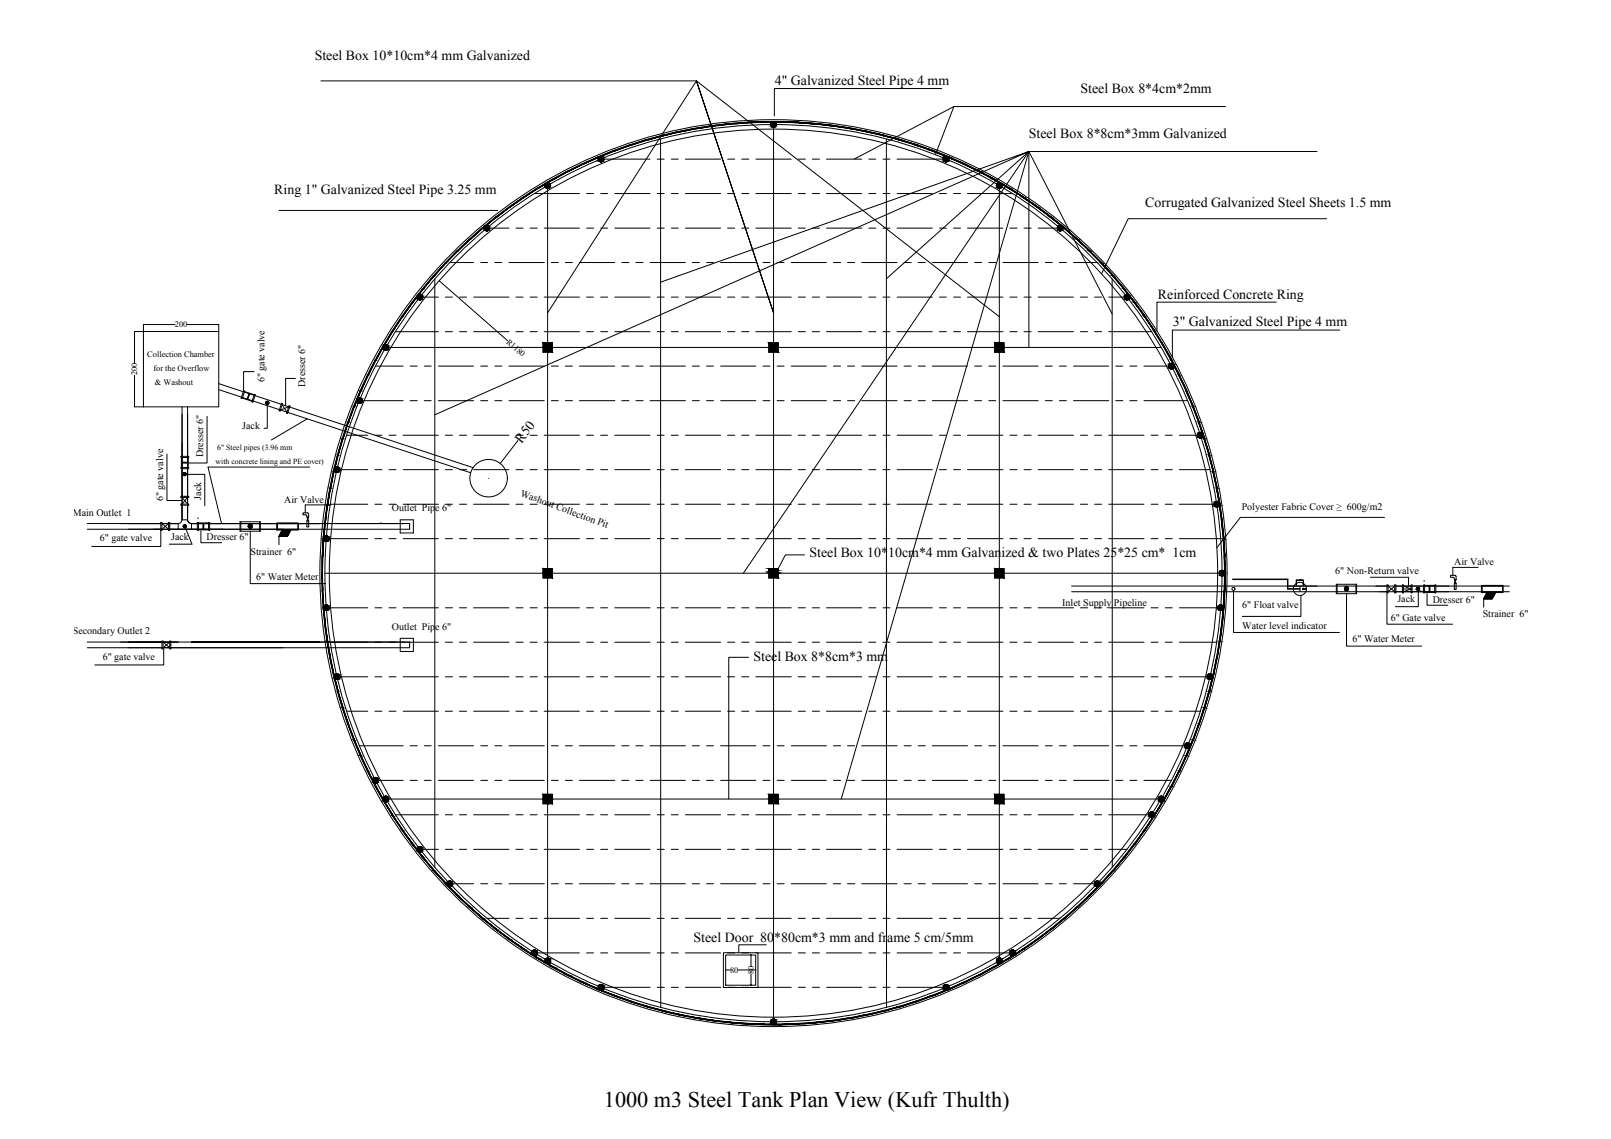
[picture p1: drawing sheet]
<svg xmlns="http://www.w3.org/2000/svg" width="420mm" height="297mm" viewBox="0 0 420 297" stroke-linecap="round" stroke-linejoin="round" font-family="sans-serif">
<defs><g id="words">
<text font-size="5.8" x="157.5" y="288.7">1000 m3 Steel Tank Plan View (Kufr Thulth)</text>
<g font-size="3.6">
<text x="82.1" y="15.8">Steel Box 10*10cm*4 mm Galvanized</text>
<text x="202.1" y="22.1">4&quot; Galvanized Steel Pipe 4 mm</text>
<text x="281.8" y="24.4">Steel Box 8*4cm*2mm</text>
<text x="268.3" y="35.9">Steel Box 8*8cm*3mm Galvanized</text>
<text x="71.5" y="50.6">Ring 1&quot; Galvanized Steel Pipe 3.25 mm</text>
<text x="298.7" y="54">Corrugated Galvanized Steel Sheets 1.5 mm</text>
<text x="302" y="77.9">Reinforced Concrete Ring</text>
<text x="305.9" y="85.1">3&quot; Galvanized Steel Pipe 4 mm</text>
<text x="136" y="115.7" transform="rotate(-52 136 115.7)">R50</text>
<text x="211.1" y="145.2">Steel Box 10*10cm*4 mm Galvanized &amp; two Plates 25*25 cm* 1cm</text>
<text x="196.5" y="172.4">Steel Box 8*8cm*3 mm</text>
<text x="180.9" y="245.8">Steel Door 80*80cm*3 mm and frame 5 cm/5mm</text>
</g>
<g font-size="2.6">
<text x="69" y="99.8" transform="rotate(-90 69 99.8)">6&quot; gate valve</text>
<text x="79.6" y="100.9" transform="rotate(-90 79.6 100.9)">Dresser 6&quot;</text>
<text x="63.2" y="111.8">Jack</text>
<text x="53" y="119.2" transform="rotate(-90 53 119.2)">Dresser 6&quot;</text>
<text x="42.6" y="130.7" transform="rotate(-90 42.6 130.7)">6&quot; gate valve</text>
<text x="52.5" y="130.3" transform="rotate(-90 52.5 130.3)">Jack</text>
<text x="74.2" y="131.2">Air Valve</text>
<text x="135.5" y="129.3" transform="rotate(20 135.5 129.3)">Washout Collection Pit</text>
<text x="19" y="134.5">Main Outlet 1</text>
<text x="102.2" y="133.4">Outlet Pipe 6&quot;</text>
<text x="323.8" y="132.9">Polyester Fabric Cover ≥ 600g/m2</text>
<text x="26" y="141.2">6&quot; gate valve</text>
<text x="44.6" y="140.8">Jack</text>
<text x="53.9" y="140.9">Dresser 6&quot;</text>
<text x="65.3" y="144.6">Strainer 6&quot;</text>
<text x="348.3" y="149.7">6&quot; Non-Return valve</text>
<text x="379.3" y="147.5">Air Valve</text>
<text x="66.8" y="151.1">6&quot; Water Meter</text>
<text x="277.1" y="158">Inlet Supply Pipeline</text>
<text x="324" y="158.7">6&quot; Float valve</text>
<text x="364.4" y="157.1">Jack</text>
<text x="373.7" y="157.2">Dresser 6&quot;</text>
<text x="386.7" y="160.9">Strainer 6&quot;</text>
<text x="19" y="165.4">Secondary Outlet 2</text>
<text x="102.2" y="164.3">Outlet Pipe 6&quot;</text>
<text x="324" y="164">Water level indicator</text>
<text x="352.7" y="167.4">6&quot; Water Meter</text>
<text x="362.7" y="162.1">6&quot; Gate valve</text>
<text x="26.8" y="172.1">6&quot; gate valve</text>
</g>
<g font-size="2.2">
<text x="45.6" y="85.4">200</text>
<text x="131.9" y="89.3" transform="rotate(41 131.9 89.3)">R1180</text>
<text x="38.4" y="93.1">Collection Chamber</text>
<text x="35.8" y="97.9" transform="rotate(-90 35.8 97.9)">200</text>
<text x="40" y="96.8">for the Overflow</text>
<text x="40.4" y="100.5">&amp; Washout</text>
<text x="190.4" y="253.7">80</text>
<text x="196.6" y="254.1" transform="rotate(-90 196.6 254.1)">80</text>
</g>
<g font-size="2">
<text x="56.7" y="117.3">6&quot; Steel pipes (3.96 mm</text>
<text x="56.2" y="121">with concrete lining and PE cover)</text>
</g>
</g></defs>
<!-- layer: 0 -->
<g fill="none" stroke="#000" stroke-width=".26">
<path d="M83.7 21.1h97.9M172.3 36.3v226.4M201.7 32.5v234.8M231.2 36.3v226.4M245.6 23.1h-43.6v7.1M248.8 27.8l-26 13.7M319.6 27.8h-70.8l-4.8 12.6M343.5 39.5h-75.2l-48.9 168.9M72.8 54.9h57M127 59.5h5.7M134.6 59.5h1.8M138.2 59.5h1.9"/>
<path d="M139.4 50.5h11.7M141.9 59.5h9.2M142.8 48.4v203.1M153 50.5h1.8M153 59.5h1.8M156.7 50.5h1.8M156.7 59.5h1.8M156.7 41.5h12.8M160.3 50.5h9.2M160.3 59.5h9.2M171.4 41.5h1.8M171.4 50.5h1.8"/>
<path d="M171.4 59.5h1.8M175.1 41.5h1.8M175.1 50.5h1.8M175.1 59.5h1.8M178.8 41.5h9.1M178.8 50.5h9.1M178.8 59.5h9.1M189.8 41.5h1.8M189.8 50.5h1.8M189.8 59.5h1.8M193.4 41.5h1.9M193.4 50.5h1.9"/>
<path d="M193.4 59.5h1.9M197.1 41.5h9.3M197.1 50.5h9.3M197.1 59.5h9.3M201.7 59.5h.1M201.7 50.5h.1M201.7 41.5h.1M208.2 41.5h1.8M208.2 50.5h1.8M208.2 59.5h1.8M211.9 41.5h1.8M211.9 50.5h1.8"/>
<path d="M211.9 59.5h1.8M215.5 41.5h9.2M215.5 50.5h9.2M215.5 59.5h9.2M226.6 41.5h1.8M226.6 50.5h1.8M226.6 59.5h1.8M230.3 41.5h1.8M230.3 50.5h1.8M230.3 59.5h1.8M234 41.5h12.7M234 50.5h9.1"/>
<path d="M234 59.5h9.1M245 50.5h1.8M245 59.5h1.8M248.7 50.5h1.8M248.7 59.5h1.8M252.3 50.5h11.8M252.3 59.5h9.3M260.6 48.4v203.1M263.4 59.5h1.8M267.1 59.5h1.8M270.7 59.5h5.8M346 57h-51.8l-6.9 14.4"/>
<path d="M109.5 77.5h4.8M113.4 72.8v153.4M114.6 73.3l17.8 15.5M116.1 77.5h1.9M117.3 68.5h6.2M119.8 77.5h1.9M123.5 77.5h9.2M125.4 68.5h1.8M129.1 68.5h1.8M132.7 68.5h9.2M134.6 77.5h1.8M138.2 77.5h1.9"/>
<path d="M141.9 77.5h9.2M143.8 68.5h1.8M147.4 68.5h1.9M151.1 68.5h9.2M153 77.5h1.8M156.7 77.5h1.8M160.3 77.5h9.2M162.2 68.5h1.8M165.8 68.5h1.9M169.5 68.5h9.3M171.4 77.5h1.8M172.3 73.6l96-34.1-154.9 68.7"/>
<path d="M175.1 77.5h1.8M178.8 77.5h9.1M180.6 68.5h1.8M184.3 68.5h1.8M187.9 68.5h9.2M189.8 77.5h1.8M193.4 77.5h1.9M197.1 77.5h9.3M199 68.5h1.8M201.7 77.5h.1M201.7 68.5h.1M202.7 68.5h1.8"/>
<path d="M206.4 68.5h9.1M208.2 77.5h1.8M211.9 77.5h1.8M215.5 77.5h9.2M217.4 68.5h1.8M221.1 68.5h1.8M224.7 68.5h9.3M226.6 77.5h1.8M230.3 77.5h1.8M231.2 72.7l37.1-33.2 21.8 42.4M234 77.5h9.1M235.8 68.5h1.8"/>
<path d="M239.5 68.5h1.8M243.1 68.5h9.2M245 77.5h1.8M248.7 77.5h1.8M252.3 77.5h9.3M254.2 68.5h1.8M257.9 68.5h1.8M261.6 68.5h9.1M263.4 77.5h1.8M267.1 77.5h1.8M270.7 77.5h9.3M272.6 68.5h1.8"/>
<path d="M276.3 68.5h1.8M280 68.5h6.2M281.8 77.5h1.9M285.5 77.5h1.8M289.2 77.5h4.7M290.1 72.7v153.5M332.9 78.8h-31.2v7.4M35.1 97.8v8.3h2.3M37.4 86.5h19.7v19.6h-19.7zM37.4 84.6v1.9h-2.3v8.2M37.4 84.6h8.3M48.8 84.6h8.2"/>
<path d="M57.1 84.6v1.9M66.3 96.9h-2.8v5l.3 .1M77 98.7h-2.5v7.1M97.9 95.5h7.2M100.7 90.6h202.1M103.2 86.5h11.1M107 95.5h1.8M110.6 95.5h1.9M114.3 95.5h9.2M116.1 86.5h1.9M119.8 86.5h1.9M123.5 86.5h9.2"/>
<path d="M125.4 95.5h1.8M129.1 95.5h1.8M132.7 95.5h9.2M134.6 86.5h1.8M138.2 86.5h1.9M141.6 89.4h2.5v2.4h-2.5zM141.9 86.5h9.2M142.8 81.6l38.8-60.5 20.1 60.5-20.1-60.5 79 61.5M143.8 95.5h1.8M147.4 95.5h1.9M151.1 95.5h9.2M153 86.5h1.8"/>
<path d="M156.7 86.5h1.8M160.3 86.5h9.2M162.2 95.5h1.8M165.8 95.5h1.9M169.5 95.5h9.3M171.4 86.5h1.8M175.1 86.5h1.8M178.8 86.5h9.1M180.6 95.5h1.8M184.3 95.5h1.8M187.9 95.5h9.2M189.8 86.5h1.8"/>
<path d="M193.4 86.5h1.9M197.1 86.5h9.3M199 95.5h1.8M200.5 89.4h2.5v2.4h-2.5zM201.7 95.5h.1M201.7 86.5h.1M202.7 95.5h1.8M206.4 95.5h9.1M208.2 86.5h1.8M211.9 86.5h1.8M215.5 86.5h9.2M217.4 95.5h1.8"/>
<path d="M221.1 95.5h1.8M224.7 95.5h9.3M226.6 86.5h1.8M230.3 86.5h1.8M234 86.5h9.1M235.8 95.5h1.8M239.5 95.5h1.8M243.1 95.5h9.2M245 86.5h1.8M248.7 86.5h1.8M252.3 86.5h9.3M254.2 95.5h1.8"/>
<path d="M257.9 95.5h1.8M259.4 89.4h2.5v2.4h-2.5zM261.6 95.5h9.1M263.4 86.5h1.8M267.1 86.5h1.8M268.3 90.6v-51.1l-74.4 110M270.7 86.5h9.3M272.6 95.5h1.8M276.3 95.5h1.8M280 95.5h9.2M281.8 86.5h1.9M285.5 86.5h1.8"/>
<path d="M289.2 86.5h11.1M291 95.5h1.8M294.7 95.5h1.8M298.4 95.5h7.1M349.4 86.1h-43.6v7.1M43.5 118.4v12.1h4M47.3 119.3v2.6M47.5 106.1v29.5M48.9 106.1v29.5M49.1 119.3v2.6M54 108.6v12.1h-6.5M57.1 100l66.3 22"/>
<path d="M57.1 101.6l65.7 21.7M63.2 103.8l2.5 .9M63.8 102.1l2.5 .8M64.9 102.7l-.4 1.4M65 102.7l-.5 1.4M65.1 102.7l-.5 1.4M65.7 104.8l.2 .1M69.7 105.4v6.3h-.8M80.1 109.2l-9.3 5.5M90.4 113.5h5.5M93.8 104.5h11.3M97.8 113.5h1.8"/>
<path d="M101.5 113.5h1.8M105.1 113.5h9.2M107 104.5h1.8M110.6 104.5h1.9M114.3 104.5h9.2M116.1 113.5h1.9M119.8 113.5h1.9M123.5 113.5h9.2M125.4 104.5h1.8M129.1 104.5h1.8M132.7 104.5h9.2M134.6 113.5h1.8"/>
<path d="M135.1 114.9l-4.6 6M138.2 113.5h1.9M141.9 113.5h9.2M143.8 104.5h1.8M147.4 104.5h1.9M151.1 104.5h9.2M153 113.5h1.8M156.7 113.5h1.8M160.3 113.5h9.2M162.2 104.5h1.8M165.8 104.5h1.9M169.5 104.5h9.3"/>
<path d="M171.4 113.5h1.8M175.1 113.5h1.8M178.8 113.5h9.1M180.6 104.5h1.8M184.3 104.5h1.8M187.9 104.5h9.2M189.8 113.5h1.8M193.4 113.5h1.9M197.1 113.5h9.3M199 104.5h1.8M201.7 113.5h.1M201.7 104.5h.1"/>
<path d="M202.7 104.5h1.8M206.4 104.5h9.1M208.2 113.5h1.8M211.9 113.5h1.8M215.5 113.5h9.2M217.4 104.5h1.8M221.1 104.5h1.8M224.7 104.5h9.3M226.6 113.5h1.8M230.3 113.5h1.8M234 113.5h9.1M235.8 104.5h1.8"/>
<path d="M239.5 104.5h1.8M243.1 104.5h9.2M245 113.5h1.8M248.7 113.5h1.8M252.3 113.5h9.3M254.2 104.5h1.8M257.9 104.5h1.8M261.6 104.5h9.1M263.4 113.5h1.8M267.1 113.5h1.8M270.7 113.5h9.3M272.6 104.5h1.8"/>
<path d="M276.3 104.5h1.8M280 104.5h9.2M281.8 113.5h1.9M285.5 113.5h1.8M289.2 113.5h9.2M291 104.5h1.8M294.7 104.5h1.8M298.4 104.5h11.3M300.2 113.5h1.8M303.9 113.5h1.8M307.6 113.5h5.5M22.8 136.5h23.7v1.5"/>
<path d="M41.9 138.3v4.2h-18M47.4 135.5a.99 .99 0 0 1-1 1M47.5 135.6h1.4M47.5 120.7h1.4M47.5 120.5h1.4M48.2 137.3l1.9 4.6h-6M48.4 123.7h5v8.2M48.9 135.5a.99 .99 0 0 0 1 1M49.9 136.5h56.9v1.5h-84M49.9 136.5v1.5M51.8 136.4h2.6M51.8 138.2h2.6"/>
<path d="M52.4 138.5v3h5.4M52.9 136.5v1.5M53 136.5v1.5M53.2 136.5v1.5M62.6 136.1h5.3v2.4h-5.3zM62.8 136.1v2.4M63.7 136.5h19.6h-9.8M64.7 137.3h.1M64.7 137.3h.3M64.8 137h.1M64.8 137.6h.1M65 136.8h.1"/>
<path d="M65 137.3h-.3h.3M65.1 137.4l-.3 .2 .3-.2M65.1 137.2l-.3-.2 .3 .2M65.1 137.1l-.1-.3 .1 .3M65.1 137.2l.2 .1zM65.1 137.5l-.1 .3M65.3 138.5v13.7h19.6M65.3 136.8v.2M65.3 137.5v.3M65.3 137.1l.2-.3-.2 .3M65.3 137.5l.2 .3-.2-.3M65.4 137.4l.3 .2-.3-.2"/>
<path d="M65.5 137.3h.3M65.5 136.8h.1M65.7 137h.1M65.7 137.6h.1M65.7 137l-.3 .2M65.8 137.3h.1M67.7 136.1v2.4M72.2 136.4h5.6v1.8h-5.6zM72.4 136.5h5.3v1.5h-5.3zM72.8 139.9v2.1M73.2 139.5h.1M73.2 139.7h.1"/>
<path d="M73.3 139.7h.1M73.3 139.5h.1M73.3 139.4h.1M73.3 139.3h.1M73.4 139.3h.1M73.4 139.1h.1M73.4 139.5h.1M73.5 139h.1M73.5 139.6h.1M73.5 139.4h.1M73.5 139.2h.1M73.5 139.3h.1"/>
<path d="M73.6 139.2h.1M73.6 139.6h.1M73.6 138.2h2.2l-.8 1.7h-2.2zM73.6 139.1h.1M73.6 139.5h.1M73.6 139h.1M73.6 138.6h.1M73.6 138.7h.1M73.7 138.6h.1M73.7 139.3h.1M73.7 138.7h.1M73.7 139.5h.1"/>
<path d="M73.7 139.1h.1M73.7 138.8h.1M73.7 138.4h1.8l-.7 1.3h-1.7zM73.8 139.6h.1M73.8 139.2h.1M73.8 139.3h.1M73.8 139h.1M73.8 138.9h.1M73.8 138.6h.1M73.9 138.8h.1M73.9 139.6h.1M73.9 138.6h.1"/>
<path d="M73.9 138.4h.1M73.9 139.3h.1M73.9 138.9h.1M73.9 139.2h.1M73.9 139.4h.1M73.9 139h.1M73.9 138.7h.1M74 139.4h.1M74 139h.1M74 138.5h.1M74 139.5h.1M74 138.9h.1"/>
<path d="M74 138.6h.1M74 139.2h.1M74 139.1h.1M74 138.8h.1M74.1 139.5h.1M74.1 138.6h.1M74.1 138.9h.1M74.1 139.3h.1M74.1 139.2h.1M74.2 139.5h.1M74.2 139.1h.1M74.2 139.3h.1"/>
<path d="M74.2 138.6h.1M74.2 138.9h.1M74.2 139.2h.1M74.2 139h.1M74.2 138.7h.1M74.2 138.4h.1M74.2 139.7h.1M74.2 139.4h.1M74.3 138.7h.1M74.3 139.2h.1M74.3 139.5h.1M74.3 138.9h.1"/>
<path d="M74.3 138.6h.1M74.4 139.3h.1M74.4 138.9h.1M74.4 139.5h.1M74.4 139.2h.1M74.4 138.8h.1M74.4 138.6h.1M74.4 139h.1M74.5 139.5h.1M74.5 139.2h.1M74.5 139.4h.1M74.5 139h.1"/>
<path d="M74.5 138.5h.1M74.5 139.3h.1M74.5 138.6h.1M74.5 138.7h.1M74.5 138.4h.1M74.6 138.8h.1M74.6 139.5h.1M74.6 139.1h.1M74.6 138.7h.1M74.6 138.6h.1M74.6 139.6h.1M74.6 138.9h.1"/>
<path d="M74.7 139.6h.1M74.7 139.2h.1M74.7 139.5h.1M74.7 138.8h.1M74.7 138.5h.1M74.7 138.7h.1M74.7 139.3h.1M74.7 139h.1M74.7 138.6h.1M74.7 139.7h.1M74.8 139.2h.1M74.8 139.5h.1"/>
<path d="M74.8 139.1h.1M74.8 139h.1M74.9 139.3h.1M74.9 138.9h.1M74.9 138.6h.1M74.9 139.5h.1M74.9 139.1h.1M74.9 138.5h.1M74.9 139.4h.1M74.9 138.7h.1M74.9 138.4h.1M74.9 138.8h.1"/>
<path d="M75 139h.1M75 138.5h.1M75 138.9h.1M75 138.8h.1M75 138.4h.1M75 139.2h.1M75 139.3h.1M75.1 138.8h.1M75.1 139.1h.1M75.1 138.7h.1M75.2 138.4h.1M75.2 138.7h.1"/>
<path d="M75.2 138.9h.1M75.3 138.8h.1M75.3 138.7h.1M75.3 138.6h.1M75.4 138.4h.1M79.6 131.7h6.7M80.8 121.8h-26.5l3.5 14.7M86.1 131.5h9.8M87.9 122.5h8M97.8 122.5h1.8M97.8 131.5h1.8M99.3 136.5h.1"/>
<path d="M101.5 122.5h1.8M101.5 131.5h1.8M104.4 135.6h3.4v3.4h-3.4zM105.1 122.5h9.2M105.1 131.5h9.2M116.1 122.5h1.9M116.1 131.5h1.9M119.8 122.5h1.9M119.8 131.5h1.9M123.5 122.5h9.2M123.5 131.5h9.2M127.5 124.7v.1"/>
<path d="M134.6 122.5h1.8M134.6 131.5h1.8M138.2 122.5h1.9M138.2 131.5h1.9M141.9 122.5h9.2M141.9 131.5h9.2M153 122.5h1.8M153 131.5h1.8M156.7 122.5h1.8M156.7 131.5h1.8M160.3 122.5h9.2M160.3 131.5h9.2"/>
<path d="M171.4 122.5h1.8M171.4 131.5h1.8M175.1 122.5h1.8M175.1 131.5h1.8M178.8 122.5h9.1M178.8 131.5h9.1M189.8 122.5h1.8M189.8 131.5h1.8M193.4 122.5h1.9M193.4 131.5h1.9M197.1 122.5h9.3M197.1 131.5h9.3"/>
<path d="M201.7 131.5h.1M201.7 122.5h.1M208.2 122.5h1.8M208.2 131.5h1.8M211.9 122.5h1.8M211.9 131.5h1.8M215.5 122.5h9.2M215.5 131.5h9.2M226.6 122.5h1.8M226.6 131.5h1.8M230.3 122.5h1.8M230.3 131.5h1.8"/>
<path d="M234 122.5h9.1M234 131.5h9.1M245 122.5h1.8M245 131.5h1.8M248.7 122.5h1.8M248.7 131.5h1.8M252.3 122.5h9.3M252.3 131.5h9.3M263.4 122.5h1.8M263.4 131.5h1.8M267.1 122.5h1.8M267.1 131.5h1.8"/>
<path d="M270.7 122.5h9.3M270.7 131.5h9.3M281.8 122.5h1.9M281.8 131.5h1.9M285.5 122.5h1.8M285.5 131.5h1.8M289.2 122.5h9.2M289.2 131.5h9.2M300.2 122.5h1.8M300.2 131.5h1.8M303.9 122.5h1.8M303.9 131.5h1.8"/>
<path d="M307.6 122.5h8M307.6 131.5h9.8M361.1 134.9h-37.6l-6.1 7.9M84.7 149.5h234.1M85.1 140.5h10.8M85.1 158.5h10.8M97.8 140.5h1.8M97.8 158.5h1.8M101.5 140.5h1.8M101.5 158.5h1.8M105.1 140.5h9.2M105.1 158.5h9.2"/>
<path d="M116.1 140.5h1.9M116.1 158.5h1.9M119.8 140.5h1.9M119.8 158.5h1.9M123.5 140.5h9.2M123.5 158.5h9.2M134.6 140.5h1.8M134.6 158.5h1.8M138.2 140.5h1.9M138.2 158.5h1.9M141.6 148.3h2.5v2.4h-2.5zM141.9 140.5h9.2"/>
<path d="M141.9 158.5h9.2M153 140.5h1.8M153 158.5h1.8M156.7 140.5h1.8M156.7 158.5h1.8M160.3 140.5h9.2M160.3 158.5h9.2M171.4 140.5h1.8M171.4 158.5h1.8M175.1 140.5h1.8M175.1 158.5h1.8M178.8 140.5h9.1"/>
<path d="M178.8 158.5h9.1M189.8 140.5h1.8M189.8 158.5h1.8M193.4 140.5h1.9M193.4 158.5h1.9M197.1 140.5h9.3M197.1 158.5h9.3M200.5 148.3h2.5v2.4h-2.5zM201.7 149.5h.1M201.7 158.5h.1M201.7 140.5h.1M208.2 140.5h1.8"/>
<path d="M208.2 158.5h1.8M209.8 144.7h-5l-1.8 3.6M211.9 140.5h1.8M211.9 158.5h1.8M215.5 140.5h9.2M215.5 158.5h9.2M226.6 140.5h1.8M226.6 158.5h1.8M230.3 140.5h1.8M230.3 158.5h1.8M234 140.5h9.1M234 158.5h9.1"/>
<path d="M245 140.5h1.8M245 158.5h1.8M248.7 140.5h1.8M248.7 158.5h1.8M252.3 140.5h9.3M252.3 158.5h9.3M259.4 148.3h2.5v2.4h-2.5zM263.4 140.5h1.8M263.4 158.5h1.8M267.1 140.5h1.8M267.1 158.5h1.8M270.7 140.5h9.3"/>
<path d="M270.7 158.5h9.3M279.5 152.8h114.1M279.5 154.3h114.1M281.8 140.5h1.9M281.8 158.5h1.9M285.5 140.5h1.8M285.5 158.5h1.8M289.2 140.5h9.2M289.2 158.5h9.2M300.2 140.5h1.8M300.2 158.5h1.8M303.9 140.5h1.8"/>
<path d="M303.9 158.5h1.8M307.6 140.5h10.8M307.6 158.5h10.8M321.5 151.1h14.3v2.5h3.2M321.5 151h14.4v2.5h3.1M321.7 154v10.9h27.6M338.1 152.6v-1.4h1.9v1.4M338.1 152.6v-1.2h1.7v1.2M339 151.2l.5 .2zM339 152.8v1.5M339.3 155.3v5.5h-15.3M339.5 151.2v.2"/>
<path d="M339.8 153.7h1M339.8 153.5h1M348.5 152.4h5.3v2.4h-5.3zM348.7 152.4v2.4M350.6 153.6h.1M350.6 153.6h.3M350.7 153.3h.1M350.7 153.9h.1M350.9 153.1h.1M350.9 154.1h.1M350.9 153.6h-.3h.3M351 153.7l-.3 .2 .3-.2"/>
<path d="M351 153.5l-.3-.2 .3 .2M351.1 153.4l-.2-.3 .2 .3M351.1 153.5l.2 .1zM351.1 153.8l-.2 .3M351.2 153h.1M351.2 154.1h.1M351.2 154.8v13.7h19.6M351.2 153v.3M351.2 153.8v.3M351.3 153.4l.1-.3-.1 .3M351.3 153.8l.1 .3-.1-.3M351.4 153.7l.2 .2-.2-.2"/>
<path d="M351.4 153.6h.3M351.4 153.1h.1M351.4 154.1h.1M351.6 153.3h.1M351.6 153.9h.1M351.6 153.3l-.2 .2M351.7 153.6h.1M353.6 152.4v2.4M357.4 150.6h10M361.7 154.6v8.2h17.2M369.9 153.9v4.3h-6M371.5 152.7h2.7"/>
<path d="M371.5 154.5h2.7M372.2 154.8v3h5.4M372.7 152.8v1.5M372.8 152.8v1.5M372.9 152.8v1.5M378.9 148h6.6M386.4 152.7h5.6v1.8h-5.6zM386.6 152.8h5.3v1.5h-5.3zM387 156.2v2.1M387.4 155.8h.1M387.4 156h.1M387.5 156h.1"/>
<path d="M387.5 155.9h.1M387.5 155.8h.1M387.5 155.7h.1M387.6 155.6h.1M387.6 155.4h.1M387.6 155.8h.1M387.7 155.9h.1M387.7 155.7h.1M387.7 155.3h.1M387.7 155.5h.1M387.7 155.6h.1M387.8 155.5h.1"/>
<path d="M387.8 155.9h.1M387.8 155.7h.1M387.8 155.3h.1M387.8 154.5h2.2l-.8 1.7h-2.2zM387.8 155.8h.1M387.8 155.4h.1M387.8 154.9h.1M387.8 155h.1M387.9 154.9h.1M387.9 155.6h.1M387.9 155h.1M387.9 155.8h.1"/>
<path d="M387.9 155.4h.1M387.9 155.1h.1M387.9 154.7h1.8l-.7 1.3h-1.7zM388 155.9h.1M388 155.5h.1M388 155.6h.1M388 154.9h.1M388 155.3h.1M388 155.2h.1M388.1 155.1h.1M388.1 155.9h.1M388.1 155.6h.1"/>
<path d="M388.1 155.2h.1M388.1 155.5h.1M388.1 154.9h.1M388.1 156h.1M388.1 155.7h.1M388.1 155.3h.1M388.1 155h.1M388.1 154.7h.1M388.2 155.3h.1M388.2 154.8h.1M388.2 155.8h.1M388.2 155.2h.1"/>
<path d="M388.2 154.9h.1M388.2 155.7h.1M388.2 155.5h.1M388.2 155.1h.1M388.3 155.8h.1M388.3 154.9h.1M388.3 155.6h.1M388.3 155.4h.1M388.3 155.5h.1M388.3 155.2h.1M388.4 155.8h.1M388.4 155.4h.1"/>
<path d="M388.4 155.6h.1M388.4 154.9h.1M388.4 155.5h.1M388.4 155h.1M388.4 154.7h.1M388.4 155.9h.1M388.4 155.2h.1M388.4 156h.1M388.4 155.7h.1M388.4 155.3h.1M388.5 156h.1M388.5 155.5h.1"/>
<path d="M388.5 155h.1M388.5 155.2h.1M388.5 155.8h.1M388.5 154.9h.1M388.6 155.6h.1M388.6 155.2h.1M388.6 155.1h.1M388.6 155.8h.1M388.6 155.3h.1M388.6 155.5h.1M388.7 155.3h.1M388.7 154.8h.1"/>
<path d="M388.7 155.7h.1M388.7 155.6h.1M388.7 154.9h.1M388.7 155.5h.1M388.7 155h.1M388.7 154.7h.1M388.8 156h.1M388.8 155.7h.1M388.8 155.8h.1M388.8 155.4h.1M388.8 154.9h.1M388.8 155.9h.1"/>
<path d="M388.8 155.2h.1M388.8 155.1h.1M388.9 155.8h.1M388.9 155h.1M388.9 155.5h.1M388.9 155.1h.1M388.9 154.8h.1M388.9 155.6h.1M388.9 155.3h.1M388.9 154.9h.1M389 156h.1M389 155.5h.1"/>
<path d="M389 155.8h.1M389 155.4h.1M389 155.3h.1M389.1 155.6h.1M389.1 155.2h.1M389.1 154.9h.1M389.1 155.4h.1M389.1 154.8h.1M389.1 155.7h.1M389.1 155h.1M389.1 154.7h.1M389.1 155.8h.1"/>
<path d="M389.1 155.1h.1M389.2 155.3h.1M389.2 154.8h.1M389.2 155.2h.1M389.2 155.1h.1M389.2 154.7h.1M389.2 155.6h.1M389.3 155.5h.1M389.3 155.1h.1M389.3 155.4h.1M389.3 155h.1M389.4 154.7h.1"/>
<path d="M389.4 155.2h.1M389.4 155h.1M389.5 155h.1M389.5 154.9h.1M389.5 155.1h.1M389.6 154.7h.1M22.8 167.4h51.1M33.5 167.4h13M42.7 169.2v4.2h-18M49.9 167.4h56.9v1.5h-84M63.7 167.4h19.6h-9.8M83.3 167.4h-33.4h55.5"/>
<path d="M86.1 167.5h9.8M87.9 176.5h8M97.8 167.5h1.8M97.8 176.5h1.8M101.5 167.5h1.8M101.5 176.5h1.8M104.4 166.5h3.4v3.4h-3.4zM105.1 167.5h9.2M105.1 176.5h9.2M116.1 167.5h1.9M116.1 176.5h1.9M119.8 167.5h1.9"/>
<path d="M119.8 176.5h1.9M123.5 167.5h9.2M123.5 176.5h9.2M134.6 167.5h1.8M134.6 176.5h1.8M138.2 167.5h1.9M138.2 176.5h1.9M141.9 167.5h9.2M141.9 176.5h9.2M153 167.5h1.8M153 176.5h1.8M156.7 167.5h1.8"/>
<path d="M156.7 176.5h1.8M160.3 167.5h9.2M160.3 176.5h9.2M171.4 167.5h1.8M171.4 176.5h1.8M175.1 167.5h1.8M175.1 176.5h1.8M178.8 167.5h9.1M178.8 176.5h9.1M189.8 167.5h1.8M189.8 176.5h1.8M193.4 167.5h1.9"/>
<path d="M193.4 176.5h1.9M195.2 171.4h-5.1v37M197.1 167.5h9.3M197.1 176.5h9.3M201.7 176.5h.1M201.7 167.5h.1M208.2 167.5h1.8M208.2 176.5h1.8M211.9 167.5h1.8M211.9 176.5h1.8M215.5 167.5h9.2M215.5 176.5h9.2"/>
<path d="M226.6 167.5h1.8M226.6 176.5h1.8M230.3 167.5h1.8M230.3 176.5h1.8M234 167.5h9.1M234 176.5h9.1M245 167.5h1.8M245 176.5h1.8M248.7 167.5h1.8M248.7 176.5h1.8M252.3 167.5h9.3M252.3 176.5h9.3"/>
<path d="M263.4 167.5h1.8M263.4 176.5h1.8M267.1 167.5h1.8M267.1 176.5h1.8M270.7 167.5h9.3M270.7 176.5h9.3M281.8 167.5h1.9M281.8 176.5h1.9M285.5 167.5h1.8M285.5 176.5h1.8M289.2 167.5h9.2M289.2 176.5h9.2"/>
<path d="M300.2 167.5h1.8M300.2 176.5h1.8M303.9 167.5h1.8M303.9 176.5h1.8M307.6 167.5h9.8M307.6 176.5h8M90.4 185.5h5.5M93.8 194.5h11.3M97.8 185.5h1.8M101.5 185.5h1.8M105.1 185.5h9.2M107 194.5h1.8"/>
<path d="M110.6 194.5h1.9M114.3 194.5h9.2M116.1 185.5h1.9M119.8 185.5h1.9M123.5 185.5h9.2M125.4 194.5h1.8M129.1 194.5h1.8M132.7 194.5h9.2M134.6 185.5h1.8M138.2 185.5h1.9M141.9 185.5h9.2M143.8 194.5h1.8"/>
<path d="M147.4 194.5h1.9M151.1 194.5h9.2M153 185.5h1.8M156.7 185.5h1.8M160.3 185.5h9.2M162.2 194.5h1.8M165.8 194.5h1.9M169.5 194.5h9.3M171.4 185.5h1.8M175.1 185.5h1.8M178.8 185.5h9.1M180.6 194.5h1.8"/>
<path d="M184.3 194.5h1.8M187.9 194.5h9.2M189.8 185.5h1.8M193.4 185.5h1.9M197.1 185.5h9.3M199 194.5h1.8M201.7 194.5h.1M201.7 185.5h.1M202.7 194.5h1.8M206.4 194.5h9.1M208.2 185.5h1.8M211.9 185.5h1.8"/>
<path d="M215.5 185.5h9.2M217.4 194.5h1.8M221.1 194.5h1.8M224.7 194.5h9.3M226.6 185.5h1.8M230.3 185.5h1.8M234 185.5h9.1M235.8 194.5h1.8M239.5 194.5h1.8M243.1 194.5h9.2M245 185.5h1.8M248.7 185.5h1.8"/>
<path d="M252.3 185.5h9.3M254.2 194.5h1.8M257.9 194.5h1.8M261.6 194.5h9.1M263.4 185.5h1.8M267.1 185.5h1.8M270.7 185.5h9.3M272.6 194.5h1.8M276.3 194.5h1.8M280 194.5h9.2M281.8 185.5h1.9M285.5 185.5h1.8"/>
<path d="M289.2 185.5h9.2M291 194.5h1.8M294.7 194.5h1.8M298.4 194.5h11.3M300.2 185.5h1.8M303.9 185.5h1.8M307.6 185.5h5.5M97.9 203.5h7.2M100.7 208.4h202.1M103.2 212.5h11.1M107 203.5h1.8M110.6 203.5h1.9"/>
<path d="M114.3 203.5h9.2M116.1 212.5h1.9M119.8 212.5h1.9M123.5 212.5h9.2M125.4 203.5h1.8M129.1 203.5h1.8M132.7 203.5h9.2M134.6 212.5h1.8M138.2 212.5h1.9M141.6 207.2h2.5v2.4h-2.5zM141.9 212.5h9.2M143.8 203.5h1.8"/>
<path d="M147.4 203.5h1.9M151.1 203.5h9.2M153 212.5h1.8M156.7 212.5h1.8M160.3 212.5h9.2M162.2 203.5h1.8M165.8 203.5h1.9M169.5 203.5h9.3M171.4 212.5h1.8M175.1 212.5h1.8M178.8 212.5h9.1M180.6 203.5h1.8"/>
<path d="M184.3 203.5h1.8M187.9 203.5h9.2M189.8 212.5h1.8M193.4 212.5h1.9M197.1 212.5h9.3M199 203.5h1.8M200.5 207.2h2.5v2.4h-2.5zM201.7 212.5h.1M201.7 203.5h.1M202.7 203.5h1.8M206.4 203.5h9.1M208.2 212.5h1.8"/>
<path d="M211.9 212.5h1.8M215.5 212.5h9.2M217.4 203.5h1.8M221.1 203.5h1.8M224.7 203.5h9.3M226.6 212.5h1.8M230.3 212.5h1.8M234 212.5h9.1M235.8 203.5h1.8M239.5 203.5h1.8M243.1 203.5h9.2M245 212.5h1.8"/>
<path d="M248.7 212.5h1.8M252.3 212.5h9.3M254.2 203.5h1.8M257.9 203.5h1.8M259.4 207.2h2.5v2.4h-2.5zM261.6 203.5h9.1M263.4 212.5h1.8M267.1 212.5h1.8M270.7 212.5h9.3M272.6 203.5h1.8M276.3 203.5h1.8M280 203.5h9.2"/>
<path d="M281.8 212.5h1.9M285.5 212.5h1.8M289.2 212.5h11.1M291 203.5h1.8M294.7 203.5h1.8M298.4 203.5h7.1M303.6 208.4h.2M109.5 221.5h4.8M116.1 221.5h1.9M117.3 230.5h6.2M119.8 221.5h1.9M123.5 221.5h9.2"/>
<path d="M125.4 230.5h1.8M127 239.5h5.7M129.1 230.5h1.8M132.7 230.5h9.2M134.6 221.5h1.8M134.6 239.5h1.8M138.2 221.5h1.9M138.2 239.5h1.9M141.9 221.5h9.2M141.9 239.5h9.2M143.8 230.5h1.8M147.4 230.5h1.9"/>
<path d="M151.1 230.5h9.2M153 221.5h1.8M153 239.5h1.8M156.7 221.5h1.8M156.7 239.5h1.8M160.3 221.5h9.2M160.3 239.5h9.2M162.2 230.5h1.8M165.8 230.5h1.9M169.5 230.5h9.3M171.4 221.5h1.8M171.4 239.5h1.8"/>
<path d="M175.1 221.5h1.8M175.1 239.5h1.8M178.8 221.5h9.1M178.8 239.5h9.1M180.6 230.5h1.8M184.3 230.5h1.8M187.9 230.5h9.2M189.8 221.5h1.8M189.8 239.5h1.8M193.4 221.5h1.9M193.4 239.5h1.9M197.1 221.5h9.3"/>
<path d="M197.1 239.5h9.3M199 230.5h1.8M201.7 239.5h.1M201.7 230.5h.1M201.7 221.5h.1M202.7 230.5h1.8M206.4 230.5h9.1M208.2 221.5h1.8M208.2 239.5h1.8M211.9 221.5h1.8M211.9 239.5h1.8M215.5 221.5h9.2"/>
<path d="M215.5 239.5h9.2M217.4 230.5h1.8M221.1 230.5h1.8M224.7 230.5h9.3M226.6 221.5h1.8M226.6 239.5h1.8M230.3 221.5h1.8M230.3 239.5h1.8M234 221.5h9.1M234 239.5h9.1M235.8 230.5h1.8M239.5 230.5h1.8"/>
<path d="M243.1 230.5h9.2M245 221.5h1.8M245 239.5h1.8M248.7 221.5h1.8M248.7 239.5h1.8M252.3 221.5h9.3M252.3 239.5h9.3M254.2 230.5h1.8M257.9 230.5h1.8M261.6 230.5h9.1M263.4 221.5h1.8M263.4 239.5h1.8"/>
<path d="M267.1 221.5h1.8M267.1 239.5h1.8M270.7 221.5h9.3M270.7 239.5h5.8M272.6 230.5h1.8M276.3 230.5h1.8M280 230.5h6.2M281.8 221.5h1.9M285.5 221.5h1.8M289.2 221.5h4.7M139.4 248.5h11.7M143.3 251.8v-.2v.2"/>
<path d="M153 248.5h1.8M156.7 248.5h1.8M156.8 257.5h12.8M160.3 248.5h9.2M171.4 248.5h1.8M171.4 257.5h1.9M175.1 248.5h1.8M175.1 257.5h1.8M178.8 248.5h9.1M178.8 257.5h9.2M188.7 248.5h9v9h-9zM189.3 249.1h7.8v7.8h-7.8z"/>
<path d="M189.3 253h.1M189.3 253h1.2M189.8 248.5h1.8M189.8 257.5h1.9M192.5 253h4.6M193.4 248.5h1.9M193.5 257.5h1.8M195.8 256.9h.1M195.8 249.1h.1M195.9 249.1v2.9M195.9 254v2.9M197.1 253h.1"/>
<path d="M197.1 248.5h9.3M197.2 257.5h9.2M199.8 246.4h-7.1v2.1M201.7 257.5h.1M201.7 248.5h.1M208.2 248.5h1.8M208.2 257.5h1.8M211.9 248.5h1.8M211.9 257.5h1.8M215.5 248.5h9.2M215.6 257.5h9.2M226.6 248.5h1.8"/>
<path d="M226.6 257.5h1.9M230.3 248.5h1.8M230.3 257.5h1.8M234 248.5h9.1M234 257.5h12.8M245 248.5h1.8M248.7 248.5h1.8M252.3 248.5h11.8"/>
<circle cx="201.7" cy="32.5" r=".74"/>
<circle cx="127" cy="59.5" r=".74"/>
<circle cx="142.8" cy="48.4" r=".74"/>
<circle cx="156.7" cy="41.5" r=".74"/>
<circle cx="246.7" cy="41.5" r=".74"/>
<circle cx="260.6" cy="48.4" r=".74"/>
<circle cx="276.5" cy="59.5" r=".74"/>
<circle cx="109.5" cy="77.5" r=".74"/>
<circle cx="293.9" cy="77.5" r=".74"/>
<circle cx="100.6" cy="90.6" r=".74"/>
<circle cx="305.5" cy="95.5" r=".74"/>
<circle cx="93.7" cy="104.5" r=".74"/>
<circle cx="313.1" cy="113.5" r=".74"/>
<circle cx="65.2" cy="137.3" r=".53"/>
<circle cx="65.2" cy="137.3" r=".23"/>
<circle cx="87.9" cy="122.5" r=".74"/>
<circle cx="127.4" cy="124.7" r="4.9"/>
<circle cx="317.3" cy="131.5" r=".74"/>
<circle cx="85.1" cy="140.5" r=".74"/>
<circle cx="85.1" cy="158.5" r=".74"/>
<circle cx="201.7" cy="149.5" r="117.8"/>
<circle cx="201.7" cy="149.5" r="117.6"/>
<circle cx="201.7" cy="149.5" r="117"/>
<circle cx="201.7" cy="149.5" r="118.3"/>
<circle cx="201.7" cy="149.5" r="115.8"/>
<circle cx="318.4" cy="158.5" r=".74"/>
<circle cx="318.7" cy="149.5" r=".74"/>
<circle cx="321.7" cy="153.6" r=".4"/>
<circle cx="339" cy="153.6" r="1.71"/>
<circle cx="339.9" cy="153.6" r=".19"/>
<circle cx="351.2" cy="153.6" r=".53"/>
<circle cx="351.2" cy="153.6" r=".23"/>
<circle cx="87.9" cy="176.5" r=".74"/>
<circle cx="315.6" cy="176.5" r=".74"/>
<circle cx="309.7" cy="194.5" r=".74"/>
<circle cx="97.9" cy="203.5" r=".74"/>
<circle cx="100.6" cy="208.4" r=".74"/>
<circle cx="300.3" cy="212.5" r=".74"/>
<circle cx="302.8" cy="208.4" r=".74"/>
<circle cx="109.5" cy="221.5" r=".74"/>
<circle cx="117.3" cy="230.5" r=".74"/>
<circle cx="286.1" cy="230.5" r=".74"/>
<circle cx="139.4" cy="248.5" r=".74"/>
<circle cx="142.8" cy="250.6" r=".74"/>
<circle cx="156.8" cy="257.5" r=".74"/>
<circle cx="246.8" cy="257.5" r=".74"/>
<circle cx="260.6" cy="250.6" r=".74"/>
<circle cx="264.1" cy="248.5" r=".74"/>
<circle cx="201.7" cy="266.5" r=".74"/>
</g>
<g fill="#000" stroke="#000" stroke-width=".26">
<path d="M116.1 68.6h.2zM122.5 62.4h.2zM104.9 82.4h.2z"/>
<path d="M156.5 40.9l3.8-1.5h-.3zM156.2 40.9l3.8-1.5-3.5 1.5z"/>
<path d="M160.3 39.2v.2l.4-.2zM160 39.4l.3-.2v.2z"/>
<path d="M160.7 39.2l3.8-1.3h-.4zM160.3 39.2l3.8-1.3-3.4 1.3z"/>
<path d="M164.5 37.7v.2l.5-.2zM164.1 37.9l.4-.2v.2z"/>
<path d="M165 37.7l3.8-1.2h-.5zM164.5 37.7l3.8-1.2-3.3 1.2z"/>
<path d="M168.8 36.4h.5zM168.3 36.5h.5z"/>
<path d="M169.3 36.4l3.8-1h-.6zM168.8 36.4l3.7-1-3.2 1z"/>
<path d="M173.1 35.2v.2l.6-.2zM172.5 35.4l.6-.2v.2z"/>
<path d="M173.7 35.2l3.7-.8h-.6zM173.1 35.2l3.7-.8-3.1 .8z"/>
<path d="M177.4 34.3h.8zM176.8 34.4h.6z"/>
<path d="M178.2 34.3l3.6-.8h-.8zM177.4 34.3l3.6-.8-2.8 .8z"/>
<path d="M181.8 33.4h.9zM181 33.5l.8-.1z"/>
<path d="M182.7 33.4l3.5-.5h-1zM181.8 33.4l3.4-.5-2.5 .5z"/>
<path d="M186.2 32.7h1.3zM185.2 32.9l1-.2z"/>
<path d="M187.5 32.7l3.1-.3h-1.3zM186.2 32.7l3.1-.3-1.8 .3z"/>
<path d="M190.6 32.2h2zM189.3 32.4l1.3-.2z"/>
<path d="M192.6 32.2l2.5-.2h-1.9zM190.6 32.2l2.6-.2-.6 .2z"/>
<path d="M195.1 31.9h3.9zM193.2 32l1.9-.1z"/>
<path d="M195.7 31.8h3.8zM195.1 31.9h3.9z"/>
<path d="M201.7 31.8h.2zM201.5 31.8h.4z"/>
<path d="M201.5 31.8h.5zM201.4 31.8h.6z"/>
<path d="M201.5 33.2h.4zM201.5 33.2h.3z"/>
<path d="M201.4 31.8l.8 .1zM201.3 31.9h.9z"/>
<path d="M201.4 33.2h.6zM201.4 33.2h.5z"/>
<path d="M201.3 31.9l1 .1zM201.3 31.9l1 .1z"/>
<path d="M201.3 33.1h.9zM201.3 33.1l.7 .1z"/>
<path d="M201.2 32l1.1 .1zM201.2 32l1.1 .1h-1.2z"/>
<path d="M201.2 33h1.1zM201.2 33l1 .1z"/>
<path d="M201.1 32.1l1.3 .1zM201.1 32.1l1.3 .1h-1.4z"/>
<path d="M201.1 32.9h1.2zM201.1 32.9l1.2 .1z"/>
<path d="M201 32.2l1.5 .2zM201 32.2l1.5 .2h-1.5z"/>
<path d="M201 32.7h1.4zM201 32.7l1.3 .2z"/>
<path d="M201 32.4l1.5 .1zM201 32.4l1.5 .1z"/>
<path d="M201 32.5l1.5 .1zM201 32.5l1.5 .1z"/>
<path d="M201 32.6h1.5zM201 32.6l1.4 .1z"/>
<path d="M199.5 31.7l8.4 .1zM195.7 31.8h12.2z"/>
<path d="M204 31.8l4.4 .1zM204 31.8l4.4 .1z"/>
<path d="M204.5 31.9l5.9 .1zM204.5 31.9l5.9 .1z"/>
<path d="M208.4 32l4.5 .2zM208.4 32l4.5 .2z"/>
<path d="M210.9 32.2l3.3 .2zM210.9 32.2l3.3 .2z"/>
<path d="M212.9 32.4l4.4 .3zM212.9 32.4l4.4 .3z"/>
<path d="M216 32.7l2.3 .2zM216 32.7l2.3 .2z"/>
<path d="M217.3 32.9l4.4 .5zM217.3 32.9l4.4 .5z"/>
<path d="M220.8 33.4l1.7 .1zM220.8 33.4l1.7 .1z"/>
<path d="M221.7 33.5l4.4 .8zM221.7 33.5l4.4 .8z"/>
<path d="M225.3 34.3l1.4 .1zM225.3 34.3l1.4 .1z"/>
<path d="M226 34.4l4.4 .8zM226 34.4l4.4 .8z"/>
<path d="M229.8 35.2l1.2 .2zM229.8 35.2l1.2 .2z"/>
<path d="M230.4 35.4l4.4 1zM230.4 35.4l4.4 1h-.6z"/>
<path d="M234.2 36.4l1 .1zM234.2 36.4l1 .1z"/>
<path d="M234.7 36.5l4.3 1.2-3.8-1.2zM234.7 36.5l4.3 1.2h-.5z"/>
<path d="M238.5 37.7l.9 .2zM238.5 37.7l.9 .2z"/>
<path d="M239 37.9l4.2 1.3zM239 37.9l4.2 1.3z"/>
<path d="M242.8 39.2l.8 .2zM242.8 39.2l.8 .2z"/>
<path d="M243.1 39.4l4.2 1.5-3.7-1.5zM243.1 39.4l4.2 1.5h-.4z"/>
<path d="M122.7 62.4l3.2-2.9h-.2zM122.5 62.4l3.2-2.9-3 2.9z"/>
<path d="M125.8 59.4h.3zM125.7 59.5h.2z"/>
<path d="M126.9 58.8h.3zM126.8 58.8h.4z"/>
<path d="M126.8 58.8h.5zM126.6 58.8h.7z"/>
<path d="M126.6 58.8l.8 .1zM126.6 58.8l.8 .1z"/>
<path d="M126.6 58.9l.9 .1zM126.4 59h1.1z"/>
<path d="M126.4 59l1.2 .1zM126.4 59l1.2 .1h-1.2z"/>
<path d="M126.4 59.1l1.3 .1zM126.4 59.1l1.3 .1h-1.4z"/>
<path d="M126.4 59.9h1.2zM126.4 59.9l1.1 .1z"/>
<path d="M126.3 59.2l1.4 .2zM126.3 59.2l1.4 .2h-1.4z"/>
<path d="M126.3 59.7h1.4zM126.3 59.7l1.3 .2z"/>
<path d="M126.3 59.4l1.4 .1zM126.3 59.4l1.4 .1z"/>
<path d="M126.3 59.5l1.4 .1zM126.3 59.5l1.4 .1z"/>
<path d="M126.3 59.6h1.4zM126.3 59.6l1.4 .1z"/>
<path d="M126.1 59.4l3.3-2.7h-.2zM125.8 59.4l3.4-2.7-3.1 2.7z"/>
<path d="M129.3 56.6h.3zM129.2 56.7h.2z"/>
<path d="M129.6 56.6l3.4-2.5zM129.3 56.6l3.4-2.5-3.1 2.5z"/>
<path d="M132.9 53.9h.2zM132.7 54.1h.3z"/>
<path d="M133.1 53.9l3.5-2.4h-.2zM132.9 53.9l3.5-2.4z"/>
<path d="M136.6 51.4h.2zM136.4 51.5h.2z"/>
<path d="M136.8 51.4l3.6-2.3h-.3zM136.6 51.4l3.5-2.3-3.3 2.3z"/>
<path d="M140.3 49h.3zM140.1 49.1h.3z"/>
<path d="M142.8 47.7h.2zM142.6 47.7h.4z"/>
<path d="M142.6 47.7h.6zM142.5 47.7h.7z"/>
<path d="M142.6 49.1h.4zM142.6 49.1h.3z"/>
<path d="M142.5 47.7l.8 .1zM142.4 47.8h.9z"/>
<path d="M142.5 49h.7zM142.5 49l.5 .1z"/>
<path d="M142.4 47.8l1 .1zM142.4 47.8l1 .1z"/>
<path d="M142.4 49h.9zM142.4 49h.8z"/>
<path d="M142.3 47.9l1.2 .1zM142.3 47.9l1.2 .1h-1.3z"/>
<path d="M142.3 48.9h1.1zM142.3 48.9l1 .1z"/>
<path d="M142.2 48l1.3 .1zM142.2 48l1.3 .1h-1.4z"/>
<path d="M142.2 48.8h1.3zM142.2 48.8l1.2 .1z"/>
<path d="M142.1 48.1l1.5 .2zM142.1 48.1l1.5 .2h-1.5z"/>
<path d="M142.1 48.7h1.4zM142.1 48.7l1.4 .1z"/>
<path d="M142.1 48.3l1.5 .1zM142.1 48.3l1.5 .1z"/>
<path d="M142.1 48.4l1.5 .1zM142.1 48.4l1.5 .1z"/>
<path d="M142.1 48.5h1.5zM142.1 48.5l1.4 .2z"/>
<path d="M140.6 49l3.6-2.1zM140.3 49l3.7-2.1z"/>
<path d="M144.2 46.8h.3zM144 46.9h.2z"/>
<path d="M144.5 46.8l3.7-2h-.3zM144.2 46.8l3.7-2-3.4 2z"/>
<path d="M148.1 44.6h.3zM147.9 44.8h.3z"/>
<path d="M148.4 44.6l3.7-1.8zM148.1 44.6l3.7-1.8z"/>
<path d="M152.1 42.7h.3zM151.8 42.8h.3z"/>
<path d="M152.4 42.7l3.8-1.7h-.3zM152.1 42.7l3.8-1.7-3.5 1.7z"/>
<path d="M156.2 40.9v.1l.3-.1zM155.9 41l.3-.1v.1z"/>
<path d="M156.7 40.7l.3 .1zM156.5 40.8h.5z"/>
<path d="M156.5 40.8h.6zM156.4 40.8h.7z"/>
<path d="M156.5 42.2h.5zM156.5 42.2h.3z"/>
<path d="M156.4 40.8l.8 .1zM156.3 40.9h.9z"/>
<path d="M156.4 42.1h.7zM156.4 42.1l.6 .1z"/>
<path d="M156.3 40.9l1 .1zM156.3 40.9l1 .1z"/>
<path d="M156.3 42.1h.9zM156.3 42.1h.8z"/>
<path d="M156.2 41l1.2 .1zM156.2 41l1.2 .1z"/>
<path d="M156.2 42h1.1zM156.2 42l1 .1z"/>
<path d="M156.1 41.1l1.3 .1zM156.1 41.1l1.3 .1h-1.3z"/>
<path d="M156.1 41.9h1.3zM156.1 41.9l1.2 .1z"/>
<path d="M156.1 41.2l1.4 .1zM156.1 41.2l1.4 .1h-1.5z"/>
<path d="M156.1 41.8h1.3zM156.1 41.8l1.3 .1z"/>
<path d="M156 41.3l1.5 .2v-.2zM156 41.3l1.5 .2h-1.5z"/>
<path d="M156 41.5l1.5 .1zM156 41.5l1.5 .1z"/>
<path d="M156 41.6h1.5zM156 41.6l1.4 .2z"/>
<path d="M246.7 40.7l.3 .1zM246.5 40.8h.5z"/>
<path d="M246.5 40.8h.6zM246.4 40.8h.7z"/>
<path d="M246.5 42.2h.5zM246.5 42.2h.3z"/>
<path d="M246.4 40.8l.8 .1zM246.3 40.9h.9z"/>
<path d="M246.4 42.1h.7zM246.4 42.1l.6 .1z"/>
<path d="M246.3 40.9l1 .1zM246.3 40.9l1 .1z"/>
<path d="M246.3 42.1h.9zM246.3 42.1h.8z"/>
<path d="M246.2 41l1.2 .1zM246.2 41l1.2 .1z"/>
<path d="M246.2 42h1.1zM246.2 42l1 .1z"/>
<path d="M246.9 40.9l.8 .1zM246.9 40.9l.8 .1z"/>
<path d="M246.1 41.1l1.3 .1zM246.1 41.1l1.3 .1h-1.3z"/>
<path d="M246.1 41.9h1.3zM246.1 41.9l1.2 .1z"/>
<path d="M246.1 41.2l1.4 .1zM246.1 41.2l1.4 .1h-1.5z"/>
<path d="M246.1 41.8h1.3zM246.1 41.8l1.3 .1z"/>
<path d="M246 41.3l1.5 .2v-.2zM246 41.3l1.5 .2h-1.5z"/>
<path d="M246 41.5l1.5 .1zM246 41.5l1.5 .1z"/>
<path d="M246 41.6h1.5zM246 41.6l1.4 .2z"/>
<path d="M247.3 41l4.1 1.7-3.7-1.7zM247.3 41l4.1 1.7h-.3z"/>
<path d="M251.1 42.7l.6 .1zM251.1 42.7l.6 .1z"/>
<path d="M251.4 42.8l4 1.8-3.7-1.8zM251.4 42.8l4 1.8h-.3z"/>
<path d="M255.1 44.6l.6 .2zM255.1 44.6l.6 .2z"/>
<path d="M255.3 44.8l4.1 2-3.7-2zM255.3 44.8l4.1 2h-.4z"/>
<path d="M259 46.8l.6 .1zM259 46.8l.6 .1z"/>
<path d="M259.3 46.9l3.9 2.1-3.6-2.1zM259.3 46.9l3.9 2.1h-.3z"/>
<path d="M260.5 47.6l.3 .1zM260.4 47.7h.4z"/>
<path d="M260.4 47.7h.6zM260.3 47.7h.7z"/>
<path d="M260.4 49.1h.4zM260.4 49.1h.3z"/>
<path d="M260.3 47.7l.8 .1zM260.2 47.8h.9z"/>
<path d="M260.3 49h.7zM260.3 49l.5 .1z"/>
<path d="M260.2 47.8l1 .1zM260.2 47.8l1 .1z"/>
<path d="M260.2 49h.9zM260.2 49h.8z"/>
<path d="M260.1 47.9l1.2 .1zM260.1 47.9l1.2 .1z"/>
<path d="M260.1 48.9h1.1zM260.1 48.9l1 .1z"/>
<path d="M260 48l1.3 .1zM260 48l1.3 .1h-1.3z"/>
<path d="M260 48.8h1.3zM260 48.8l1.2 .1z"/>
<path d="M260 48.1l1.4 .1zM260 48.1l1.4 .1h-1.5z"/>
<path d="M260 48.7h1.3zM260 48.7l1.3 .1z"/>
<path d="M259.9 48.2l1.5 .2v-.2zM259.9 48.2l1.5 .2h-1.5z"/>
<path d="M259.9 48.4l1.5 .1zM259.9 48.4l1.5 .1z"/>
<path d="M259.9 48.5h1.5zM259.9 48.5l1.4 .2z"/>
<path d="M262.9 49l.5 .1zM262.9 49l.5 .1z"/>
<path d="M263.1 49.1l3.9 2.3-3.6-2.3zM263.1 49.1l3.9 2.3h-.3z"/>
<path d="M266.7 51.4l.5 .1zM266.7 51.4l.5 .1z"/>
<path d="M266.9 51.5l3.7 2.4-3.4-2.4zM266.9 51.5l3.7 2.4h-.2z"/>
<path d="M270.4 53.9l.4 .2zM270.4 53.9l.4 .2z"/>
<path d="M270.5 54.1l3.7 2.5-3.4-2.5zM270.5 54.1l3.7 2.5h-.3z"/>
<path d="M273.9 56.6l.4 .1zM273.9 56.6l.4 .1z"/>
<path d="M274.1 56.7l3.6 2.7-3.4-2.7zM274.1 56.7l3.6 2.7h-.3z"/>
<path d="M276.4 58.8h.3zM276.3 58.8h.4z"/>
<path d="M276.3 58.8h.5zM276.2 58.8h.6z"/>
<path d="M276.2 58.8l.7 .1zM276 58.9h.9z"/>
<path d="M276 58.9l1.1 .1zM276 58.9l1.1 .1z"/>
<path d="M276 59l1.1 .1zM276 59l1.1 .1h-1.2z"/>
<path d="M275.9 59.1l1.3 .1zM275.9 59.1l1.3 .1h-1.4z"/>
<path d="M275.9 59.9h1.2zM275.9 59.9l1.2 .1z"/>
<path d="M275.8 59.2l1.4 .2zM275.8 59.2l1.4 .2h-1.4z"/>
<path d="M275.8 59.7h1.4zM275.8 59.7l1.3 .2z"/>
<path d="M275.8 59.4l1.4 .1zM275.8 59.4l1.4 .1z"/>
<path d="M275.8 59.5l1.4 .1zM275.8 59.5l1.4 .1z"/>
<path d="M275.8 59.6h1.4zM275.8 59.6l1.4 .1z"/>
<path d="M277.4 59.4l.4 .1zM277.4 59.4l.4 .1z"/>
<path d="M277.6 59.5l3.4 2.9-3.2-2.9zM277.6 59.5l3.4 2.9h-.2z"/>
<path d="M107.5 78.9l-2.4 3.5 2.5-3.5zM107.5 78.9l-2.4 3.5h-.2z"/>
<path d="M107.5 78.8h.2zM107.5 78.8l.1 .1z"/>
<path d="M109.5 76.8h.2zM109.3 76.8h.4z"/>
<path d="M109.3 76.8h.5zM109.2 76.8h.6z"/>
<path d="M109.3 78.2h.4zM109.3 78.2h.3z"/>
<path d="M109.2 76.8l.8 .1zM109.1 76.9h.9z"/>
<path d="M109.2 78.2h.6zM109.2 78.2h.5z"/>
<path d="M109.1 76.9l1 .1zM109.1 76.9l1 .1z"/>
<path d="M109.1 78.1h.9zM109.1 78.1l.7 .1z"/>
<path d="M109 77l1.1 .1zM109 77l1.1 .1h-1.2z"/>
<path d="M109 78h1.1zM109 78l1 .1z"/>
<path d="M108.9 77.1l1.3 .1zM108.9 77.1l1.3 .1h-1.4z"/>
<path d="M108.9 77.9h1.2zM108.9 77.9l1.2 .1z"/>
<path d="M108.8 77.2l1.5 .2zM108.8 77.2l1.5 .2h-1.5z"/>
<path d="M108.8 77.7h1.4zM108.8 77.7l1.3 .2z"/>
<path d="M108.8 77.4l1.5 .1zM108.8 77.4l1.5 .1z"/>
<path d="M108.8 77.5l1.5 .1zM108.8 77.5l1.5 .1z"/>
<path d="M108.8 77.6h1.5zM108.8 77.6l1.4 .1z"/>
<path d="M110.2 75.4l-2.5 3.4 2.7-3.4zM110.2 75.4l-2.5 3.4h-.2z"/>
<path d="M110.3 75.3h.1zM110.3 75.3l.1 .1z"/>
<path d="M113.1 72l-2.7 3.3 2.8-3.3zM113.1 72l-2.8 3.3z"/>
<path d="M113.1 71.9h.2zM113.1 72h.1z"/>
<path d="M116.1 68.7l-2.8 3.2 2.9-3.2zM116.1 68.7l-3 3.2z"/>
<path d="M119.2 65.5l-2.9 3.1 3.1-3.1zM119.2 65.5l-3.1 3.1z"/>
<path d="M119.3 65.4h.2zM119.2 65.5h.2z"/>
<path d="M122.4 62.5l-2.9 2.9 3.1-2.9zM119.3 65.4l3.1-2.9z"/>
<path d="M126.8 60.2h.4zM126.8 60.2h.3z"/>
<path d="M126.6 60.1h.7zM126.6 60.1l.6 .1z"/>
<path d="M126.6 60.1h.8zM126.6 60.1h.7z"/>
<path d="M126.4 60h1.1zM126.4 60l1 .1z"/>
<path d="M276.3 60.2h.4zM276.3 60.2h.3z"/>
<path d="M276.2 60.1h.6zM276.2 60.1l.5 .1z"/>
<path d="M276 60.1h.9zM276 60.1h.8z"/>
<path d="M276 60h1.1zM276 60l.9 .1z"/>
<path d="M280.8 62.4l.3 .1zM280.8 62.4l.3 .1z"/>
<path d="M280.9 62.5l3.4 2.9-3.2-2.9zM280.9 62.5l3.4 2.9h-.3z"/>
<path d="M284 65.4l.3 .1zM284 65.4l.3 .1z"/>
<path d="M284.1 65.5l3.3 3.1-3.1-3.1zM284.1 65.5l3.3 3.1h-.2z"/>
<path d="M287.2 68.6l.3 .1zM287.2 68.6l.3 .1z"/>
<path d="M287.3 68.7l3.1 3.2-2.9-3.2zM287.3 68.7l3.1 3.2h-.2z"/>
<path d="M290.2 71.9l.3 .1zM290.2 71.9l.3 .1z"/>
<path d="M290.3 72l3 3.3-2.8-3.3zM290.3 72l3 3.3h-.2z"/>
<path d="M293.1 75.3l.2 .1zM293.1 75.3l.2 .1z"/>
<path d="M293.1 75.4l2.9 3.4-2.7-3.4zM293.1 75.4l2.9 3.4h-.2z"/>
<path d="M293.9 76.8h.3zM293.8 76.8h.4z"/>
<path d="M293.8 76.8h.5zM293.7 76.8h.6z"/>
<path d="M293.8 78.2h.4zM293.8 78.2h.2z"/>
<path d="M293.7 76.8l.7 .1zM293.5 76.9h.9z"/>
<path d="M293.7 78.2h.6zM293.7 78.2h.5z"/>
<path d="M293.5 76.9l1 .1zM293.5 76.9l1 .1z"/>
<path d="M293.5 78.1h.9zM293.5 78.1l.8 .1z"/>
<path d="M293.4 77l1.2 .1zM293.4 77l1.2 .1h-1.2z"/>
<path d="M293.4 78h1.1zM293.4 78l1 .1z"/>
<path d="M293.4 77.1l1.3 .1zM293.4 77.1l1.3 .1h-1.4z"/>
<path d="M293.4 77.9h1.2zM293.4 77.9l1.1 .1z"/>
<path d="M293.3 77.2l1.4 .2zM293.3 77.2l1.4 .2h-1.5z"/>
<path d="M293.2 77.4l1.5 .1zM293.2 77.4l1.5 .1z"/>
<path d="M293.2 77.6l1.5 .1zM293.2 77.6l1.5 .1z"/>
<path d="M293.3 77.7h1.4zM293.3 77.7l1.3 .2z"/>
<path d="M293.2 77.5h1.5zM293.2 77.5l1.5 .1z"/>
<path d="M295.8 78.8l.3 .1zM295.8 78.8l.3 .1z"/>
<path d="M295.9 78.9l2.7 3.5-2.5-3.5zM295.9 78.9l2.7 3.5h-.2z"/>
<path d="M95.9 97.9l-1.7 4 1.8-4zM95.9 97.9l-1.8 4z"/>
<path d="M95.9 97.8h.2zM95.9 97.8l.1 .1z"/>
<path d="M97.9 93.9l-1.8 3.9 2-3.9zM97.9 93.9l-1.8 3.9h-.2z"/>
<path d="M97.9 93.8h.2zM97.9 93.8l.2 .1z"/>
<path d="M100.1 90l-2 3.8zM100.1 90l-2 3.8h-.2z"/>
<path d="M100.6 89.8l.3 .1zM100.4 89.9h.5z"/>
<path d="M100.4 89.9h.6zM100.3 89.9h.7z"/>
<path d="M100.4 91.3h.5zM100.4 91.3h.3z"/>
<path d="M100.3 89.9l.8 .1zM100.2 90h.9z"/>
<path d="M100.3 91.2h.7zM100.3 91.2l.6 .1z"/>
<path d="M100.2 90l1 .1zM100.2 90l1 .1z"/>
<path d="M100.2 91.2h.9zM100.2 91.2h.8z"/>
<path d="M100.1 90.1l1.2 .1zM100.1 90.1l1.2 .1h-1.3z"/>
<path d="M100.1 91.1h1.1zM100.1 91.1l1 .1z"/>
<path d="M100 90.2l1.3 .1zM100 90.2l1.3 .1z"/>
<path d="M100 91h1.3zM100 91l1.2 .1z"/>
<path d="M100 90.3l1.4 .2-.1-.2zM100 90.3l1.4 .2h-1.5z"/>
<path d="M100 90.9h1.3zM100 90.9l1.3 .1z"/>
<path d="M99.9 90.5l1.5 .1zM99.9 90.5l1.5 .1h-1.5z"/>
<path d="M99.9 90.6l1.5 .1zM99.9 90.6l1.5 .1z"/>
<path d="M99.9 90.7h1.5zM99.9 90.7l1.4 .2z"/>
<path d="M102.4 86.2l-2.1 3.8 2.3-3.8zM102.4 86.2l-2.3 3.8z"/>
<path d="M104.9 82.5l-2.3 3.7zM104.9 82.5l-2.4 3.7z"/>
<path d="M141.6 89.4l1.3 1.2v-1.2zM141.6 89.4l1.3 1.2h-1.3z"/>
<path d="M141.6 90.6l1.3 1.2v-1.2zM141.6 90.6l1.3 1.2h-1.3z"/>
<path d="M142.9 89.4l1.2 1.2v-1.2zM142.9 89.4l1.2 1.2h-1.2z"/>
<path d="M142.9 90.6l1.2 1.2v-1.2zM142.9 90.6l1.2 1.2h-1.2z"/>
<path d="M200.5 89.4l2.5 1.2v-1.2zM200.5 89.4l2.5 1.2h-2.5z"/>
<path d="M200.5 90.6l2.5 1.2v-1.2zM200.5 90.6l2.5 1.2h-2.5z"/>
<path d="M259.4 89.4l1.2 1.2v-1.2zM259.4 89.4l1.2 1.2h-1.2z"/>
<path d="M259.4 90.6l1.2 1.2v-1.2zM259.4 90.6l1.2 1.2h-1.2z"/>
<path d="M260.6 89.4l1.3 1.2v-1.2zM260.6 89.4l1.3 1.2h-1.3z"/>
<path d="M260.6 90.6l1.3 1.2v-1.2zM260.6 90.6l1.3 1.2h-1.3z"/>
<path d="M298.4 82.4l.2 .1zM298.4 82.4l.2 .1z"/>
<path d="M298.5 82.5l2.6 3.7-2.5-3.7zM298.5 82.5l2.6 3.7h-.2z"/>
<path d="M300.9 86.2h.2zM300.9 86.2h.2z"/>
<path d="M300.9 86.2l2.5 3.8-2.3-3.8zM300.9 86.2l2.5 3.8h-.2z"/>
<path d="M303.2 90h.2zM303.2 90h.2z"/>
<path d="M303.3 90l2.3 3.8-2.2-3.8zM303.3 90l2.3 3.8h-.2z"/>
<path d="M305.4 93.8l.2 .1zM305.4 93.8l.2 .1z"/>
<path d="M305.4 93.9l2.2 3.9-2-3.9zM305.4 93.9l2.2 3.9h-.2z"/>
<path d="M305.5 94.8h.2zM305.3 94.8h.4z"/>
<path d="M305.3 94.8h.5zM305.2 94.8h.6z"/>
<path d="M305.3 96.2h.4zM305.3 96.2h.3z"/>
<path d="M305.2 94.8l.8 .1zM305.1 94.9h.9z"/>
<path d="M305.2 96.2h.6zM305.2 96.2h.5z"/>
<path d="M305.1 94.9l1 .1zM305.1 94.9l1 .1h-1.1z"/>
<path d="M305.1 96.1h.9zM305.1 96.1l.7 .1z"/>
<path d="M305 95l1.2 .1zM305 95l1.2 .1z"/>
<path d="M305 96h1.1zM305 96l1 .1z"/>
<path d="M304.9 95.1l1.3 .1zM304.9 95.1l1.3 .1h-1.3z"/>
<path d="M304.9 95.9h1.3zM304.9 95.9l1.2 .1z"/>
<path d="M304.9 95.2l1.4 .1zM304.9 95.2l1.4 .1h-1.5z"/>
<path d="M304.9 95.8h1.3zM304.9 95.8l1.3 .1z"/>
<path d="M304.8 95.3l1.5 .2zM304.8 95.3l1.5 .2h-1.5z"/>
<path d="M304.8 95.5l1.5 .1zM304.8 95.5l1.5 .1z"/>
<path d="M304.8 95.6l1.4 .2 .1-.2zM304.8 95.6l1.4 .2h-1.3z"/>
<path d="M307.4 97.8l.2 .1zM307.4 97.8l.2 .1z"/>
<path d="M307.5 97.9l2 4-1.9-4zM307.5 97.9l2 4h-.2z"/>
<path d="M88.1 118.6l.1 .1zM88.1 118.6l.1 .1z"/>
<path d="M88.1 118.7l-.9 4.3zM88.1 118.7l-1.1 4.3z"/>
<path d="M89.4 114.4h.1zM89.4 114.4h.1z"/>
<path d="M89.3 114.4l-1.1 4.2 1.3-4.2zM89.3 114.4l-1.2 4.2z"/>
<path d="M90.7 110.1l.2 .1zM90.7 110.1l.2 .1z"/>
<path d="M90.7 110.2l-1.2 4.2zM90.7 110.2l-1.3 4.2z"/>
<path d="M92.3 106h.1zM92.3 106h.1z"/>
<path d="M92.3 106l-1.4 4.1zM92.3 106l-1.6 4.1z"/>
<path d="M93.7 103.8h.3zM93.5 103.8h.5z"/>
<path d="M93.5 103.8h.6zM93.4 103.8h.7z"/>
<path d="M93.5 105.2h.5zM93.5 105.2h.3z"/>
<path d="M93.4 103.8l.8 .1zM93.3 103.9h.9z"/>
<path d="M93.4 105.1h.7zM93.4 105.1l.6 .1z"/>
<path d="M94.1 101.9h.1zM94 101.9h.2z"/>
<path d="M94 101.9l-1.6 4.1 1.8-4.1zM94 101.9l-1.7 4.1z"/>
<path d="M93.3 103.9l1 .1zM93.3 103.9l1 .1z"/>
<path d="M93.3 105.1h.9zM93.3 105.1h.8z"/>
<path d="M93.2 104l1.2 .1zM93.2 104l1.2 .1h-1.3z"/>
<path d="M93.2 105h1.1zM93.2 105l1 .1z"/>
<path d="M93.1 104.1l1.3 .1zM93.1 104.1l1.3 .1h-1.3z"/>
<path d="M93.1 104.9h1.3zM93.1 104.9l1.2 .1z"/>
<path d="M93.1 104.2l1.4 .2zM93.1 104.2l1.4 .2h-1.5z"/>
<path d="M93.1 104.7h1.3zM93.1 104.7l1.3 .2z"/>
<path d="M93 104.4l1.5 .1zM93 104.4l1.5 .1h-1.5z"/>
<path d="M93 104.5l1.5 .1zM93 104.5l1.5 .1z"/>
<path d="M93 104.6h1.5zM93 104.6l1.4 .1z"/>
<path d="M309.3 101.9h.2zM309.3 101.9h.2z"/>
<path d="M309.3 101.9l1.9 4.1-1.7-4.1zM309.3 101.9l1.9 4.1h-.1z"/>
<path d="M311.1 106h.1zM311.1 106h.1z"/>
<path d="M311.1 106l1.7 4.1-1.6-4.1zM311.1 106l1.7 4.1h-.2z"/>
<path d="M312.6 110.1l.2 .1zM312.6 110.1l.2 .1z"/>
<path d="M312.6 110.2l1.6 4.2-1.4-4.2zM312.6 110.2l1.6 4.2h-.2z"/>
<path d="M313 112.7l.3 .1zM312.9 112.8h.4z"/>
<path d="M312.9 112.8h.5zM312.7 112.8h.7z"/>
<path d="M312.9 114.2h.4zM312.9 114.2h.2z"/>
<path d="M312.7 112.8l.8 .1zM312.6 112.9h.9z"/>
<path d="M312.7 114.1h.7zM312.7 114.1l.6 .1z"/>
<path d="M312.6 112.9l1 .1zM312.6 112.9l1 .1z"/>
<path d="M312.6 114.1h.9zM312.6 114.1h.8z"/>
<path d="M312.5 113l1.2 .1zM312.5 113l1.2 .1z"/>
<path d="M312.5 114h1.1zM312.5 114l1 .1z"/>
<path d="M312.4 113.1l1.4 .1zM312.4 113.1l1.4 .1h-1.4z"/>
<path d="M312.4 113.9h1.3zM312.4 113.9l1.2 .1z"/>
<path d="M312.4 113.2l1.4 .1zM312.4 113.2l1.4 .1z"/>
<path d="M312.4 113.8h1.4zM312.4 113.8l1.3 .1z"/>
<path d="M312.4 113.3l1.4 .2v-.2zM312.4 113.3l1.4 .2h-1.5z"/>
<path d="M312.3 113.5l1.5 .1zM312.3 113.5l1.5 .1z"/>
<path d="M312.4 113.6h1.4zM312.4 113.6l1.4 .2z"/>
<path d="M314 114.4h.2zM314 114.4h.2z"/>
<path d="M314 114.4l1.5 4.2-1.3-4.2zM314 114.4l1.5 4.2h-.2z"/>
<path d="M315.3 118.6l.2 .1zM315.3 118.6l.2 .1z"/>
<path d="M315.3 118.7l1.2 4.3-1-4.3zM315.3 118.7l1.2 4.3h-.2z"/>
<path d="M84.7 136.2l-.3 4.4zM84.7 136.2l-.4 4.4z"/>
<path d="M85 139.8h.3zM84.9 139.8h.4z"/>
<path d="M84.9 139.8h.5zM84.8 139.8h.6z"/>
<path d="M84.8 139.8l.7 .1zM84.7 139.9h.8z"/>
<path d="M85.3 131.7l.2 .1zM85.3 131.7l.2 .1z"/>
<path d="M85.3 131.8l-.4 4.4zM85.3 131.8l-.6 4.4z"/>
<path d="M84.7 139.9l.9 .1zM84.7 139.9l.9 .1h-1z"/>
<path d="M86.1 127.3l.1 .1zM86.1 127.3l.1 .1z"/>
<path d="M86.1 127.4l-.6 4.3zM86.1 127.4l-.8 4.3z"/>
<path d="M87 123l-.8 4.3zM87 123l-.9 4.3z"/>
<path d="M87.8 121.8h.3zM87.7 121.8h.4z"/>
<path d="M87.7 121.8h.6zM87.6 121.8h.7z"/>
<path d="M87.7 123.2h.4zM87.7 123.2h.3z"/>
<path d="M87.6 121.8l.7 .1zM87.4 121.9h.9z"/>
<path d="M87.6 123.2h.7zM87.6 123.2h.5z"/>
<path d="M87.4 121.9l1.1 .1zM87.4 121.9l1.1 .1z"/>
<path d="M87.4 123.1h.9zM87.4 123.1l.9 .1z"/>
<path d="M87.4 122l1.1 .1zM87.4 122l1.1 .1h-1.2z"/>
<path d="M87.4 123h1.1zM87.4 123l.9 .1z"/>
<path d="M87.3 122.1l1.3 .1zM87.3 122.1l1.3 .1h-1.4z"/>
<path d="M87.3 122.9h1.2zM87.3 122.9l1.2 .1z"/>
<path d="M87.2 122.2l1.4 .2zM87.2 122.2l1.4 .2h-1.4z"/>
<path d="M87.2 122.7h1.4zM87.2 122.7l1.3 .2z"/>
<path d="M87.2 122.4l1.4 .1zM87.2 122.4l1.4 .1h-1.4z"/>
<path d="M87.2 122.5l1.4 .1zM87.2 122.5l1.4 .1z"/>
<path d="M87.2 122.6h1.4zM87.2 122.6l1.4 .1z"/>
<path d="M316.3 123h.2zM316.3 123h.2z"/>
<path d="M316.3 123l1.1 4.3-.9-4.3zM316.3 123l1.1 4.3h-.1z"/>
<path d="M317.3 130.7l.3 .1zM317.1 130.8h.5z"/>
<path d="M317.3 127.3l.1 .1zM317.3 127.3l.1 .1z"/>
<path d="M317.3 127.4l.9 4.3-.8-4.3zM317.3 127.4l.9 4.3h-.2z"/>
<path d="M317.1 130.8h.6zM317 130.8h.7z"/>
<path d="M317.1 132.2h.5zM317.1 132.2h.3z"/>
<path d="M317 130.8l.8 .1zM316.9 130.9h.9z"/>
<path d="M317 132.1h.7zM317 132.1l.6 .1z"/>
<path d="M316.9 130.9l1 .1zM316.9 130.9l1 .1z"/>
<path d="M316.9 132.1h.9zM316.9 132.1h.8z"/>
<path d="M316.8 131l1.2 .1zM316.8 131l1.2 .1h-1.3z"/>
<path d="M316.8 132h1.1zM316.8 132l1 .1z"/>
<path d="M316.7 131.1l1.3 .1zM316.7 131.1l1.3 .1z"/>
<path d="M316.7 131.9h1.3zM316.7 131.9l1.2 .1z"/>
<path d="M316.7 131.2l1.4 .2-.1-.2zM316.7 131.2l1.4 .2h-1.5z"/>
<path d="M316.7 131.8h1.3zM316.7 131.8l1.3 .1z"/>
<path d="M316.6 131.4l1.5 .1zM316.6 131.4l1.5 .1h-1.5z"/>
<path d="M316.6 131.5l1.5 .1zM316.6 131.5l1.5 .1z"/>
<path d="M316.6 131.6h1.5zM316.6 131.6l1.4 .2z"/>
<path d="M318 131.7l.2 .1zM318 131.7l.2 .1z"/>
<path d="M318 131.8l.8 4.4-.6-4.4zM318 131.8l.8 4.4h-.2z"/>
<path d="M318.6 136.2h.2zM318.6 136.2h.2z"/>
<path d="M318.6 136.2l.6 4.4-.4-4.4zM318.6 136.2l.6 4.4h-.1z"/>
<path d="M84 149.5l.2 4.4zM84 149.5l.2 4.4z"/>
<path d="M84.1 145v4.5zM84.1 145l-.1 4.5z"/>
<path d="M84.1 153.9l.3 4.5zM84.1 153.9l.3 4.5z"/>
<path d="M84.3 140.6h.1zM84.3 140.6h.1z"/>
<path d="M84.3 140.6l-.1 4.4zM84.3 140.6l-.2 4.4z"/>
<path d="M84.3 158.4l.6 4.4zM84.3 158.4l.6 4.4z"/>
<path d="M85 157.7l.3 .1zM84.9 157.8h.4z"/>
<path d="M84.9 141.2h.4zM84.9 141.2h.3z"/>
<path d="M84.9 157.8h.5zM84.8 157.8h.6z"/>
<path d="M84.9 159.2h.4zM84.9 159.2h.3z"/>
<path d="M84.8 141.2h.6zM84.8 141.2h.5z"/>
<path d="M84.8 157.8l.7 .1zM84.7 157.9h.8z"/>
<path d="M84.8 159.1h.6zM84.8 159.1l.5 .1z"/>
<path d="M84.7 141.1h.8zM84.7 141.1l.7 .1z"/>
<path d="M84.7 157.9l.9 .1zM84.7 157.9l.9 .1z"/>
<path d="M84.7 159.1h.8zM84.7 159.1h.7z"/>
<path d="M84.6 140l1.1 .1zM84.5 140.1h1.2z"/>
<path d="M84.6 141h1zM84.6 141l.9 .1z"/>
<path d="M84.6 158l1.1 .1zM84.5 158.1h1.2z"/>
<path d="M84.6 159h1zM84.6 159l.9 .1z"/>
<path d="M84.5 140.1l1.3 .1zM84.5 140.1l1.3 .1h-1.4z"/>
<path d="M84.5 140.9h1.2zM84.5 140.9l1.1 .1z"/>
<path d="M84.5 158.1l1.3 .1zM84.5 158.1l1.3 .1h-1.4z"/>
<path d="M84.5 158.9h1.2zM84.5 158.9l1.1 .1z"/>
<path d="M84.4 140.2l1.4 .1zM84.4 140.2l1.4 .1h-1.4z"/>
<path d="M84.4 140.3l1.4 .2zM84.4 140.3l1.4 .2z"/>
<path d="M84.4 140.6l1.4 .2zM84.4 140.6l1.4 .2z"/>
<path d="M84.4 140.8h1.4zM84.4 140.8l1.3 .1z"/>
<path d="M84.4 158.2l1.4 .1zM84.4 158.2l1.4 .1h-1.4z"/>
<path d="M84.4 158.3l1.4 .2v-.2zM84.4 158.3l1.4 .2h-1.4z"/>
<path d="M84.4 158.6l1.4 .2zM84.4 158.6l1.4 .2z"/>
<path d="M84.4 158.8h1.4zM84.4 158.8l1.3 .1z"/>
<path d="M84.4 140.5l1.4 .1v-.1zM84.4 140.5l1.4 .1h-1.4z"/>
<path d="M84.4 158.5h1.4zM84.4 158.5l1.4 .1z"/>
<path d="M141.6 148.3l1.3 1.2v-1.2zM141.6 148.3l1.3 1.2h-1.3z"/>
<path d="M141.6 149.5l1.3 1.2v-1.2zM141.6 149.5l1.3 1.2h-1.3z"/>
<path d="M142.9 148.3l1.2 1.2v-1.2zM142.9 148.3l1.2 1.2h-1.2z"/>
<path d="M142.9 149.5l1.2 1.2v-1.2zM142.9 149.5l1.2 1.2h-1.2z"/>
<path d="M200.5 149.4l.5 .1zM200.5 149.4l.5 .1z"/>
<path d="M200.5 149.2h.6zM200.5 149.2l.5 .2z"/>
<path d="M200.5 149.1h.7zM200.5 149.1l.6 .1z"/>
<path d="M200.5 149h.7zM200.5 149l.7 .1z"/>
<path d="M200.5 148.9h.8zM200.5 148.9l.7 .1z"/>
<path d="M200.5 148.8h1zM200.5 148.8l.8 .1z"/>
<path d="M200.5 148.8h1.1zM200.5 148.8h1.2z"/>
<path d="M200.5 148.8h1.1zM200.5 148.8h1z"/>
<path d="M200.5 148.3l2.5 1.2v-1.2zM200.5 148.3l2.5 1.2h-2.5z"/>
<path d="M200.5 149.5l2.5 1.2v-1.2zM200.5 149.5l2.5 1.2h-2.5z"/>
<path d="M200.5 148.3l2.5 .5v-.5zM200.5 148.3l2.5 .5h-2.5z"/>
<path d="M201.8 148.8h1.2zM201.8 148.8h1.2z"/>
<path d="M202 148.8h1zM202 148.8h1z"/>
<path d="M202.1 148.8l.9 .1zM202.1 148.8l.9 .1z"/>
<path d="M202.2 148.9l.8 .1zM202.2 148.9l.8 .1z"/>
<path d="M202.3 149l.7 .1zM202.3 149l.7 .1z"/>
<path d="M202.4 149.1l.6 .1zM202.4 149.1l.6 .1z"/>
<path d="M202.5 149.2l.5 .2zM202.5 149.2l.5 .2z"/>
<path d="M202.5 149.4l.5 .1zM202.5 149.4l.5 .1z"/>
<path d="M259.4 148.3l1.2 1.2v-1.2zM259.4 148.3l1.2 1.2h-1.2z"/>
<path d="M259.4 149.5l1.2 1.2v-1.2zM259.4 149.5l1.2 1.2h-1.2z"/>
<path d="M260.6 148.3l1.3 1.2v-1.2zM260.6 148.3l1.3 1.2h-1.3z"/>
<path d="M260.6 149.5l1.3 1.2v-1.2zM260.6 149.5l1.3 1.2h-1.3z"/>
<path d="M318.3 157.7l.3 .1zM318.2 157.8h.4z"/>
<path d="M318.2 157.8h.5zM318.1 157.8h.6z"/>
<path d="M318.2 159.2h.4zM318.2 159.2h.3z"/>
<path d="M318.1 157.8l.7 .1zM318 157.9h.8z"/>
<path d="M318.1 159.1h.6zM318.1 159.1l.5 .1z"/>
<path d="M318.7 148.8h.2zM318.5 148.8h.4z"/>
<path d="M318 157.9l.9 .1zM318 157.9l.9 .1z"/>
<path d="M318 159.1h.8zM318 159.1h.7z"/>
<path d="M317.9 158l1.1 .1zM317.9 158l1.1 .1z"/>
<path d="M317.9 159h1zM317.9 159l.9 .1z"/>
<path d="M318.5 148.8h.6zM318.4 148.8h.7z"/>
<path d="M318.5 150.2h.4zM318.5 150.2h.3z"/>
<path d="M317.8 158.1l1.3 .1zM317.8 158.1l1.3 .1h-1.4z"/>
<path d="M317.8 158.9h1.2zM317.8 158.9l1.1 .1z"/>
<path d="M319.1 158.4h.1zM319.1 158.4h.1z"/>
<path d="M318.4 148.8l.8 .1zM318.3 148.9h.9z"/>
<path d="M318.4 150.1h.7zM318.4 150.1l.5 .1z"/>
<path d="M317.7 158.2l1.4 .1zM317.7 158.2l1.4 .1h-1.4z"/>
<path d="M317.7 158.8h1.4zM317.7 158.8l1.3 .1z"/>
<path d="M317.7 158.3l1.4 .2v-.2zM317.7 158.3l1.4 .2h-1.4z"/>
<path d="M317.7 158.5l1.4 .1zM317.7 158.5l1.4 .1z"/>
<path d="M317.7 158.6h1.4zM317.7 158.6l1.4 .2z"/>
<path d="M318.3 148.9l1 .1zM318.3 148.9l1 .1z"/>
<path d="M318.3 150.1h.9zM318.3 150.1h.8z"/>
<path d="M319.1 140.6h.1zM319.1 140.6h.1z"/>
<path d="M319.1 140.6l.4 4.4-.3-4.4zM319.1 140.6l.4 4.4h-.2z"/>
<path d="M319.1 158.4l-.3 4.4 .4-4.4zM319.1 158.4l-.3 4.4h-.2z"/>
<path d="M319.3 145h.2zM319.3 145h.2z"/>
<path d="M319.3 153.9h.2zM319.3 153.9h.2z"/>
<path d="M318.2 149l1.1 .1zM318.2 149l1.1 .1h-1.2z"/>
<path d="M318.2 150h1.1zM318.2 150l1 .1z"/>
<path d="M318.1 149.1l1.3 .1zM318.1 149.1l1.3 .1h-1.4z"/>
<path d="M318.1 149.9h1.2zM318.1 149.9l1.2 .1z"/>
<path d="M318 149.2l1.5 .2zM318 149.2l1.5 .2z"/>
<path d="M318 149.7h1.4zM318 149.7l1.3 .2z"/>
<path d="M319.3 145l.3 4.5-.1-4.5zM319.3 145l.3 4.5h-.2z"/>
<path d="M319.3 153.9l-.1 4.5 .3-4.5zM319.3 153.9l-.1 4.5h-.1z"/>
<path d="M318 149.4l1.5 .1zM318 149.4l1.5 .1h-1.5z"/>
<path d="M318 149.5l1.5 .1zM318 149.5l1.5 .1z"/>
<path d="M318 149.6h1.5zM318 149.6l1.4 .1z"/>
<path d="M319.4 149.5l.1 4.4 .1-4.4zM319.4 149.5l.1 4.4h-.2z"/>
<path d="M84.7 162.8l.8 4.4zM84.7 162.8l.8 4.4z"/>
<path d="M85.3 167.2l.2 .1zM85.3 167.2l.2 .1z"/>
<path d="M85.3 167.3l.9 4.3zM85.3 167.3l.9 4.3z"/>
<path d="M86.1 171.6l1 4.4zM86.1 171.6l1 4.4z"/>
<path d="M87 176h.2zM87 176h.2z"/>
<path d="M87 176l1.2 4.3zM87 176l1.2 4.3z"/>
<path d="M87.8 175.7l.3 .1zM87.7 175.8h.4z"/>
<path d="M87.7 175.8h.6zM87.6 175.8h.7z"/>
<path d="M87.7 177.2h.4zM87.7 177.2h.3z"/>
<path d="M87.6 175.8l.7 .1zM87.4 175.9h.9z"/>
<path d="M87.6 177.1h.7zM87.6 177.1l.5 .1z"/>
<path d="M87.4 175.9l1.1 .1zM87.4 175.9l1.1 .1z"/>
<path d="M87.4 177.1h.9zM87.4 177.1h.9z"/>
<path d="M87.4 176l1.1 .1zM87.4 176l1.1 .1h-1.2z"/>
<path d="M87.4 177h1.1zM87.4 177l.9 .1z"/>
<path d="M87.3 176.1l1.3 .1zM87.3 176.1l1.3 .1z"/>
<path d="M87.3 176.9h1.2zM87.3 176.9l1.2 .1z"/>
<path d="M87.2 176.2l1.4 .2v-.2zM87.2 176.2l1.4 .2h-1.4z"/>
<path d="M87.2 176.8h1.4zM87.2 176.8l1.3 .1z"/>
<path d="M87.2 176.4l1.4 .1zM87.2 176.4l1.4 .1h-1.4z"/>
<path d="M87.2 176.5l1.4 .1zM87.2 176.5l1.4 .1z"/>
<path d="M87.2 176.6h1.4zM87.2 176.6l1.4 .2z"/>
<path d="M315.5 175.7l.3 .1zM315.4 175.8h.4z"/>
<path d="M315.4 175.8h.5zM315.2 175.8h.7z"/>
<path d="M315.4 177.2h.4zM315.4 177.2h.3z"/>
<path d="M315.2 175.8l.8 .1zM315.2 175.8l.8 .1z"/>
<path d="M315.2 177.1h.7zM315.2 177.1l.6 .1z"/>
<path d="M315.2 175.9l.9 .1zM315 176h1.1z"/>
<path d="M315.2 177.1h.8zM315.2 177.1h.7z"/>
<path d="M315 176l1.2 .1zM315 176l1.2 .1h-1.3z"/>
<path d="M315 177h1.1zM315 177l1 .1z"/>
<path d="M314.9 176.1l1.4 .1zM314.9 176.1l1.4 .1z"/>
<path d="M314.9 176.9h1.3zM314.9 176.9l1.2 .1z"/>
<path d="M314.9 176.2l1.4 .2v-.2zM314.9 176.2l1.4 .2h-1.4z"/>
<path d="M314.9 176.8h1.4zM314.9 176.8l1.3 .1z"/>
<path d="M314.9 176.4l1.4 .1zM314.9 176.4l1.4 .1z"/>
<path d="M314.9 176.5l1.4 .1zM314.9 176.5l1.4 .1z"/>
<path d="M314.9 176.6h1.4zM314.9 176.6l1.4 .2z"/>
<path d="M316.3 176h.2zM316.3 176h.2z"/>
<path d="M316.3 176l-.8 4.3 1-4.3zM316.3 176l-.8 4.3h-.2z"/>
<path d="M317.3 171.6h.1zM317.3 171.6h.1z"/>
<path d="M317.3 171.6l-.8 4.4 .9-4.4zM317.3 171.6l-.8 4.4h-.2z"/>
<path d="M318 167.2l.2 .1zM318 167.2l.2 .1z"/>
<path d="M318 167.3l-.6 4.3 .8-4.3zM318 167.3l-.6 4.3h-.1z"/>
<path d="M318.6 162.8h.2zM318.6 162.8h.2z"/>
<path d="M318.6 162.8l-.4 4.4 .6-4.4zM318.6 162.8l-.4 4.4h-.2z"/>
<path d="M88.1 180.3l.1 .1zM88.1 180.3l.1 .1z"/>
<path d="M88.1 180.4l1.4 4.2zM88.1 180.4l1.4 4.2h-.2z"/>
<path d="M89.3 184.6h.2zM89.3 184.6h.2z"/>
<path d="M89.4 184.6l1.5 4.2zM89.4 184.6l1.5 4.2z"/>
<path d="M90.7 188.8l.2 .1zM90.7 188.8l.2 .1z"/>
<path d="M90.7 188.9l1.7 4.1zM90.7 188.9l1.7 4.1z"/>
<path d="M92.3 193h.1zM92.3 193h.1z"/>
<path d="M92.3 193l1.9 4.1zM92.3 193l1.9 4.1h-.2z"/>
<path d="M94 197.1h.2zM94 197.1h.2z"/>
<path d="M94.1 197.1l1.9 4zM94.1 197.1l1.9 4h-.1z"/>
<path d="M309.3 197.1l-1.7 4 1.9-4zM309.3 197.1l-1.7 4h-.1z"/>
<path d="M309.3 197.1h.2zM309.3 197.1h.2z"/>
<path d="M309.7 193.8h.3zM309.5 193.8h.5z"/>
<path d="M309.5 193.8h.6zM309.4 193.8h.7z"/>
<path d="M309.5 195.2h.5zM309.5 195.2h.3z"/>
<path d="M309.4 193.8l.8 .1zM309.4 193.8l.8 .1z"/>
<path d="M309.4 195.2h.7zM309.4 195.2h.6z"/>
<path d="M309.3 193.9l1 .1zM309.2 194h1.1z"/>
<path d="M309.3 195.1h.9zM309.3 195.1l.8 .1z"/>
<path d="M309.2 194l1.2 .1zM309.2 194l1.2 .1h-1.3z"/>
<path d="M309.2 195h1.1zM309.2 195l1 .1z"/>
<path d="M309.1 194.1l1.3 .1zM309.1 194.1l1.3 .1h-1.3z"/>
<path d="M309.1 194.9h1.3zM309.1 194.9l1.2 .1z"/>
<path d="M309.1 194.2l1.4 .2zM309.1 194.2l1.4 .2h-1.5z"/>
<path d="M309.1 194.7h1.3zM309.1 194.7l1.3 .2z"/>
<path d="M309 194.4l1.5 .1zM309 194.4l1.5 .1z"/>
<path d="M309 194.5l1.5 .1zM309 194.5l1.5 .1z"/>
<path d="M309 194.6h1.5zM309 194.6l1.4 .1z"/>
<path d="M311.1 193h.1zM311.1 193h.1z"/>
<path d="M311.1 193l-1.6 4.1 1.7-4.1zM311.1 193l-1.6 4.1h-.2z"/>
<path d="M312.6 188.8l.2 .1zM312.6 188.8l.2 .1z"/>
<path d="M312.6 188.9l-1.4 4.1 1.6-4.1zM312.6 188.9l-1.4 4.1h-.1z"/>
<path d="M314 184.6h.2zM314 184.6h.2z"/>
<path d="M314 184.6l-1.2 4.2 1.4-4.2zM314 184.6l-1.2 4.2h-.2z"/>
<path d="M315.3 180.3l.2 .1zM315.3 180.3l.2 .1z"/>
<path d="M315.3 180.4l-1.1 4.2 1.3-4.2zM315.3 180.4l-1.1 4.2h-.2z"/>
<path d="M95.9 201.1l.2 .1zM95.9 201.1l.2 .1z"/>
<path d="M95.9 201.2l2.2 3.9-2-3.9zM95.9 201.2l2.2 3.9h-.2z"/>
<path d="M97.9 202.7l.3 .1zM97.7 202.8h.5z"/>
<path d="M97.9 205.1h.2zM97.9 205.1h.2z"/>
<path d="M97.9 205.1l2.3 3.9-2.1-3.9zM97.9 205.1l2.3 3.9z"/>
<path d="M97.7 202.8h.6zM97.6 202.8h.7z"/>
<path d="M97.7 204.2h.5zM97.7 204.2h.3z"/>
<path d="M97.6 202.8l.8 .1zM97.6 202.8l.8 .1z"/>
<path d="M97.6 204.1h.7zM97.6 204.1l.6 .1z"/>
<path d="M97.5 202.9l1 .1zM97.4 203h1.1z"/>
<path d="M97.5 204.1h.9zM97.5 204.1h.8z"/>
<path d="M97.4 203l1.2 .1zM97.4 203l1.2 .1z"/>
<path d="M97.4 204h1.1zM97.4 204l1 .1z"/>
<path d="M97.3 203.1l1.3 .1zM97.3 203.1l1.3 .1h-1.3z"/>
<path d="M97.3 203.9h1.3zM97.3 203.9l1.2 .1z"/>
<path d="M97.3 203.2l1.4 .1zM97.3 203.2l1.4 .1h-1.5z"/>
<path d="M97.3 203.8h1.3zM97.3 203.8l1.3 .1z"/>
<path d="M97.2 203.3l1.5 .2v-.2zM97.2 203.3l1.5 .2h-1.5z"/>
<path d="M97.2 203.6h1.5zM97.2 203.6l1.4 .2z"/>
<path d="M97.2 203.5h1.5zM97.2 203.5l1.5 .1z"/>
<path d="M100.1 209h.2zM100.1 209h.2z"/>
<path d="M100.1 209l2.5 3.7zM100.1 209l2.5 3.7h-.2z"/>
<path d="M100.6 207.7h.3zM100.4 207.7h.5z"/>
<path d="M100.4 207.7h.6zM100.3 207.7h.7z"/>
<path d="M100.4 209.1h.5zM100.4 209.1h.3z"/>
<path d="M100.3 207.7l.8 .1zM100.2 207.8h.9z"/>
<path d="M100.3 209.1h.7zM100.3 209.1h.6z"/>
<path d="M100.2 207.8l1 .1zM100.2 207.8l1 .1z"/>
<path d="M100.2 209h.9zM100.2 209l.8 .1z"/>
<path d="M100.1 207.9l1.2 .1zM100.1 207.9l1.2 .1h-1.3z"/>
<path d="M100.1 208.9h1.1zM100.1 208.9l1 .1z"/>
<path d="M100 208l1.3 .1zM100 208l1.3 .1h-1.3z"/>
<path d="M100 208.8h1.3zM100 208.8l1.2 .1z"/>
<path d="M100 208.1l1.4 .2zM100 208.1l1.4 .2h-1.5z"/>
<path d="M100 208.6h1.3zM100 208.6l1.3 .2z"/>
<path d="M99.9 208.3l1.5 .1zM99.9 208.3l1.5 .1h-1.5z"/>
<path d="M99.9 208.4l1.5 .1zM99.9 208.4l1.5 .1z"/>
<path d="M99.9 208.5h1.5zM99.9 208.5l1.4 .1z"/>
<path d="M102.4 212.7l.2 .1zM102.4 212.7l.2 .1z"/>
<path d="M102.5 212.8l2.5 3.7zM102.5 212.8l2.5 3.7z"/>
<path d="M104.9 216.5h.2zM104.9 216.5h.2z"/>
<path d="M104.9 216.5l2.7 3.6-2.5-3.6zM104.9 216.5l2.7 3.6h-.1z"/>
<path d="M141.6 207.2l1.3 1.2v-1.2zM141.6 207.2l1.3 1.2h-1.3z"/>
<path d="M141.6 208.4l1.3 1.2v-1.2zM141.6 208.4l1.3 1.2h-1.3z"/>
<path d="M142.9 207.2l1.2 1.2v-1.2zM142.9 207.2l1.2 1.2h-1.2z"/>
<path d="M142.9 208.4l1.2 1.2v-1.2zM142.9 208.4l1.2 1.2h-1.2z"/>
<path d="M200.5 207.2l2.5 1.2v-1.2zM200.5 207.2l2.5 1.2h-2.5z"/>
<path d="M200.5 208.4l2.5 1.2v-1.2zM200.5 208.4l2.5 1.2h-2.5z"/>
<path d="M259.4 207.2l1.2 1.2v-1.2zM259.4 207.2l1.2 1.2h-1.2z"/>
<path d="M259.4 208.4l1.2 1.2v-1.2zM259.4 208.4l1.2 1.2h-1.2z"/>
<path d="M260.6 207.2l1.3 1.2v-1.2zM260.6 207.2l1.3 1.2h-1.3z"/>
<path d="M260.6 208.4l1.3 1.2v-1.2zM260.6 208.4l1.3 1.2h-1.3z"/>
<path d="M298.4 216.5l-2.3 3.6 2.5-3.6zM298.4 216.5l-2.3 3.6h-.2z"/>
<path d="M298.5 216.5h.1zM298.5 216.5h.1z"/>
<path d="M300.3 211.8h.3zM300.1 211.8h.5z"/>
<path d="M300.1 211.8l.6 .1zM300 211.9h.7z"/>
<path d="M300.1 213.2h.5zM300.1 213.2h.3z"/>
<path d="M300 211.9h.8zM299.9 211.9h.9z"/>
<path d="M300 213.2h.7zM300 213.2h.6z"/>
<path d="M299.9 211.9l1 .1zM299.9 211.9l1 .1z"/>
<path d="M299.9 213.1h.9zM299.9 213.1l.8 .1z"/>
<path d="M299.8 212l1.2 .1zM299.8 212l1.2 .1h-1.3z"/>
<path d="M299.8 213h1.1zM299.8 213l1 .1z"/>
<path d="M299.7 212.1l1.3 .1zM299.7 212.1l1.3 .1h-1.3z"/>
<path d="M299.7 212.9h1.3zM299.7 212.9l1.2 .1z"/>
<path d="M299.7 212.2l1.4 .2zM299.7 212.2l1.4 .2h-1.5z"/>
<path d="M299.7 212.7h1.3zM299.7 212.7l1.3 .2z"/>
<path d="M300.9 212.8l-2.3 3.7 2.5-3.7zM300.9 212.8l-2.3 3.7h-.1z"/>
<path d="M299.6 212.4l1.5 .1zM299.6 212.4l1.5 .1h-1.5z"/>
<path d="M299.6 212.5l1.5 .1zM299.6 212.5l1.5 .1z"/>
<path d="M299.6 212.6h1.5zM299.6 212.6l1.4 .1z"/>
<path d="M300.9 212.7h.2zM300.9 212.7l.2 .1z"/>
<path d="M302.8 207.7h.3zM302.6 207.7h.5z"/>
<path d="M302.6 207.7h.6zM302.5 207.7h.7z"/>
<path d="M302.6 209.1h.5zM302.6 209.1h.3z"/>
<path d="M302.5 207.7l.8 .1zM302.4 207.8h.9z"/>
<path d="M302.5 209.1h.7zM302.5 209.1h.6z"/>
<path d="M302.4 207.8l1 .1zM302.3 207.9h1.1z"/>
<path d="M302.4 209h.9zM302.4 209l.8 .1z"/>
<path d="M303.2 209l-2.1 3.7 2.3-3.7zM303.2 209l-2.1 3.7h-.2z"/>
<path d="M302.3 207.9l1.2 .1zM302.3 207.9l1.2 .1h-1.3z"/>
<path d="M302.3 208.9h1.1zM302.3 208.9l1 .1z"/>
<path d="M303.3 209h.1zM303.3 209h.1z"/>
<path d="M302.2 208l1.3 .1zM302.2 208l1.3 .1h-1.3z"/>
<path d="M302.2 208.8h1.3zM302.2 208.8l1.2 .1z"/>
<path d="M302.2 208.1l1.4 .2zM302.2 208.1l1.4 .2h-1.5z"/>
<path d="M302.2 208.6h1.3zM302.2 208.6l1.3 .2z"/>
<path d="M302.1 208.3l1.5 .1zM302.1 208.3l1.5 .1z"/>
<path d="M302.1 208.4l1.5 .1zM302.1 208.4l1.5 .1z"/>
<path d="M302.1 208.5h1.5zM302.1 208.5l1.4 .1z"/>
<path d="M305.4 205.1h.2zM305.4 205.1h.2z"/>
<path d="M305.4 205.1l-2 3.9 2.2-3.9zM305.4 205.1l-2 3.9h-.1z"/>
<path d="M307.5 201.1l.1 .1zM307.5 201.1l.1 .1z"/>
<path d="M307.4 201.2l-1.8 3.9 2-3.9zM307.4 201.2l-1.8 3.9h-.2z"/>
<path d="M107.5 220.1h.2zM107.5 220.1h.2z"/>
<path d="M107.5 220.1l2.9 3.5zM107.5 220.1l2.9 3.5z"/>
<path d="M109.5 220.7l.2 .1zM109.3 220.8h.4z"/>
<path d="M109.3 220.8h.5zM109.2 220.8h.6z"/>
<path d="M109.3 222.2h.4zM109.3 222.2h.3z"/>
<path d="M109.2 220.8l.8 .1zM109.1 220.9h.9z"/>
<path d="M109.2 222.1h.6zM109.2 222.1l.5 .1z"/>
<path d="M109.1 220.9l1 .1zM109.1 220.9l1 .1z"/>
<path d="M109.1 222.1h.9zM109.1 222.1h.7z"/>
<path d="M109 221l1.1 .1zM109 221l1.1 .1h-1.2z"/>
<path d="M109 222h1.1zM109 222l1 .1z"/>
<path d="M108.9 221.1l1.3 .1zM108.9 221.1l1.3 .1h-1.4z"/>
<path d="M108.9 221.9h1.2zM108.9 221.9l1.2 .1z"/>
<path d="M108.8 221.2l1.5 .2zM108.8 221.2l1.5 .2h-1.5z"/>
<path d="M108.8 221.8h1.4zM108.8 221.8l1.3 .1z"/>
<path d="M108.8 221.4l1.5 .1zM108.8 221.4l1.5 .1z"/>
<path d="M108.8 221.5l1.5 .1zM108.8 221.5l1.5 .1z"/>
<path d="M108.8 221.6h1.5zM108.8 221.6l1.4 .2z"/>
<path d="M110.2 223.6l.2 .1zM110.2 223.6l.2 .1z"/>
<path d="M110.3 223.7l2.9 3.3zM110.3 223.7l2.9 3.3z"/>
<path d="M113.1 227l.2 .1zM113.1 227l.2 .1z"/>
<path d="M113.1 227.1l3.1 3.2zM113.1 227.1l3.1 3.2z"/>
<path d="M116.1 230.3l.2 .1zM116.1 230.3l.2 .1z"/>
<path d="M116.1 230.4l3.3 3zM116.1 230.4l3.3 3h-.2z"/>
<path d="M117.2 229.8h.3zM117.1 229.8h.4z"/>
<path d="M117.1 229.8h.5zM117 229.8h.6z"/>
<path d="M117.1 231.2h.4zM117.1 231.2h.3z"/>
<path d="M117 229.8l.8 .1zM116.9 229.9h.9z"/>
<path d="M117 231.2h.6zM117 231.2h.5z"/>
<path d="M116.9 229.9l.9 .1zM116.9 229.9l.9 .1z"/>
<path d="M116.9 231.1h.9zM116.9 231.1l.7 .1z"/>
<path d="M116.8 230l1.1 .1zM116.8 230l1.1 .1z"/>
<path d="M116.8 231h1zM116.8 231l1 .1z"/>
<path d="M116.7 230.1l1.3 .1zM116.7 230.1l1.3 .1h-1.4z"/>
<path d="M116.7 230.9h1.2zM116.7 230.9l1.1 .1z"/>
<path d="M116.6 230.2l1.5 .1zM116.6 230.2l1.5 .1z"/>
<path d="M116.6 230.8h1.4zM116.6 230.8l1.3 .1z"/>
<path d="M116.6 230.3l1.5 .2zM116.6 230.3l1.5 .2h-1.5z"/>
<path d="M116.6 230.5l1.5 .1v-.1zM116.6 230.5l1.5 .1h-1.5z"/>
<path d="M116.6 230.6h1.5zM116.6 230.6l1.4 .2z"/>
<path d="M119.2 233.4l.3 .2zM119.2 233.4l.3 .2z"/>
<path d="M119.3 233.6l3.3 2.9zM119.3 233.6l3.3 2.9z"/>
<path d="M122.4 236.5l.3 .1zM122.4 236.5l.3 .1z"/>
<path d="M122.5 236.6l3.4 2.9-3.2-2.9zM122.5 236.6l3.4 2.9h-.2z"/>
<path d="M125.7 239.5l.4 .1zM125.7 239.5l.4 .1z"/>
<path d="M125.8 239.6l3.6 2.6-3.3-2.6zM125.8 239.6l3.6 2.6z"/>
<path d="M274.3 242.2l3.4-2.6h-.3zM274.1 242.2l3.3-2.6-3.1 2.6z"/>
<path d="M277.6 239.5h.2zM277.4 239.6h.3z"/>
<path d="M277.8 239.5l3.2-2.9h-.2zM277.6 239.5l3.2-2.9-3 2.9z"/>
<path d="M280.9 236.5h.2zM280.8 236.6h.2z"/>
<path d="M284 233.6l-2.9 2.9 3.2-2.9zM280.9 236.5l3.1-2.9-2.9 2.9z"/>
<path d="M284.1 233.4h.2zM284.1 233.4l.2 .2h-.3z"/>
<path d="M286.1 229.8h.3zM286 229.8h.4z"/>
<path d="M286 229.8h.5zM285.9 229.8h.6z"/>
<path d="M286 231.2h.4zM286 231.2h.2z"/>
<path d="M285.9 229.8l.7 .1zM285.7 229.9h.9z"/>
<path d="M285.9 231.2h.6zM285.9 231.2h.5z"/>
<path d="M285.7 229.9l1 .1zM285.6 230h1.1z"/>
<path d="M285.7 231.1h.9zM285.7 231.1l.8 .1z"/>
<path d="M285.6 230l1.2 .1zM285.5 230.1h1.3z"/>
<path d="M285.6 231h1.1zM285.6 231l1 .1z"/>
<path d="M285.5 230.1l1.3 .1zM285.5 230.1l1.3 .1h-1.3z"/>
<path d="M285.5 230.9h1.3zM285.5 230.9l1.2 .1z"/>
<path d="M285.5 230.2l1.4 .1zM285.5 230.2l1.4 .1h-1.5z"/>
<path d="M285.5 230.8h1.3zM285.5 230.8l1.3 .1z"/>
<path d="M285.4 230.3l1.5 .2zM285.4 230.3l1.5 .2z"/>
<path d="M285.4 230.6h1.5zM285.4 230.6l1.4 .2z"/>
<path d="M285.4 230.5l1.5 .1v-.1zM285.4 230.5l1.5 .1h-1.5z"/>
<path d="M287.2 230.4l-2.9 3 3.1-3zM287.2 230.4l-2.9 3h-.2z"/>
<path d="M287.3 230.3h.2zM287.3 230.3l.1 .1h-.2z"/>
<path d="M290.2 227.1l-2.7 3.2 2.9-3.2zM290.2 227.1l-2.7 3.2h-.2z"/>
<path d="M290.3 227h.2zM290.3 227l.1 .1z"/>
<path d="M293.1 223.7l-2.6 3.3 2.8-3.3zM293.1 223.7l-2.6 3.3h-.2z"/>
<path d="M293.1 223.6h.2zM293.1 223.6l.2 .1z"/>
<path d="M295.8 220.1l-2.5 3.5 2.7-3.5zM295.8 220.1l-2.5 3.5h-.2z"/>
<path d="M295.9 220.1h.2zM295.9 220.1h.1z"/>
<path d="M129.2 242.2l.4 .2zM129.2 242.2l.4 .2z"/>
<path d="M129.3 242.4l3.7 2.5-3.4-2.5zM129.3 242.4l3.7 2.5z"/>
<path d="M132.7 244.9l.4 .1zM132.7 244.9l.4 .1z"/>
<path d="M132.9 245l3.7 2.5zM132.9 245l3.7 2.5h-.2z"/>
<path d="M136.4 247.5l.4 .1zM136.4 247.5l.4 .1z"/>
<path d="M136.6 247.6l3.8 2.3-3.6-2.3zM136.6 247.6l3.8 2.3h-.3z"/>
<path d="M139.3 247.7l.3 .1zM139.2 247.8h.4z"/>
<path d="M139.2 247.8h.5zM139.1 247.8h.6z"/>
<path d="M139.2 249.2h.4zM139.2 249.2h.3z"/>
<path d="M139.1 247.8l.8 .1zM139.1 247.8l.8 .1z"/>
<path d="M139.1 249.1h.6zM139.1 249.1l.5 .1z"/>
<path d="M139 247.9l.9 .1zM138.8 248h1.1z"/>
<path d="M139 249.1h.9zM139 249.1h.7z"/>
<path d="M138.8 248l1.2 .1zM138.8 248l1.2 .1z"/>
<path d="M138.8 249h1.1zM138.8 249l1.1 .1z"/>
<path d="M138.8 248.1l1.3 .1zM138.8 248.1l1.3 .1h-1.4z"/>
<path d="M138.8 248.9h1.2zM138.8 248.9l1.1 .1z"/>
<path d="M138.7 248.2l1.4 .1zM138.7 248.2l1.4 .1h-1.4z"/>
<path d="M138.7 248.8h1.4zM138.7 248.8l1.3 .1z"/>
<path d="M138.7 248.3l1.4 .2v-.2zM138.7 248.3l1.4 .2h-1.4z"/>
<path d="M138.7 248.5l1.4 .1zM138.7 248.5l1.4 .1z"/>
<path d="M138.7 248.6h1.4zM138.7 248.6l1.4 .2z"/>
<path d="M140.1 249.9l.5 .1zM140.1 249.9l.5 .1z"/>
<path d="M140.3 250l3.9 2.1zM140.3 250l3.9 2.1z"/>
<path d="M142.8 249.9h.3zM142.6 249.9h.5z"/>
<path d="M142.6 249.9l.6 .1zM142.5 250h.7z"/>
<path d="M142.6 251.3h.5zM142.6 251.3h.3z"/>
<path d="M142.5 250h.8zM142.4 250h.9z"/>
<path d="M142.5 251.3h.7zM142.5 251.3h.6z"/>
<path d="M142.4 250l1 .1zM142.4 250l1 .1h-1.1z"/>
<path d="M142.4 251.2h.9zM142.4 251.2l.8 .1z"/>
<path d="M142.3 250.1l1.2 .1zM142.2 250.2h1.3z"/>
<path d="M142.3 251.1h1.1zM142.3 251.1l1 .1z"/>
<path d="M142.2 250.2l1.3 .1zM142.2 250.2l1.3 .1h-1.3z"/>
<path d="M142.2 251h1.3zM142.2 251l1.2 .1z"/>
<path d="M142.2 250.3l1.4 .2zM142.2 250.3l1.4 .2h-1.5z"/>
<path d="M142.2 250.9h1.3zM142.2 250.9l1.3 .1z"/>
<path d="M142.1 250.5l1.5 .1zM142.1 250.5l1.5 .1z"/>
<path d="M142.1 250.8h1.5zM142.1 250.8l1.4 .1z"/>
<path d="M142.1 250.6l1.5 .2v-.2zM142.1 250.6l1.5 .2h-1.5z"/>
<path d="M144 252.1l.5 .1zM144 252.1l.5 .1z"/>
<path d="M144.2 252.2l4 2-3.7-2zM144.2 252.2l4 2h-.3z"/>
<path d="M147.9 254.2l.5 .2zM147.9 254.2l.5 .2z"/>
<path d="M148.1 254.4l4 1.8zM148.1 254.4l4 1.8z"/>
<path d="M151.8 256.2l.6 .1zM151.8 256.2l.6 .1z"/>
<path d="M152.1 256.3l4.1 1.7zM152.1 256.3l4.1 1.7z"/>
<path d="M155.9 258l.6 .1zM155.9 258l.6 .1z"/>
<path d="M156.2 258.1l4.1 1.5zM156.2 258.1l4.1 1.5z"/>
<path d="M156.7 256.8h.3zM156.6 256.8h.4z"/>
<path d="M156.6 256.8l.5 .1zM156.4 256.9h.7z"/>
<path d="M156.6 258.2h.4zM156.6 258.2h.2z"/>
<path d="M156.4 256.9h.8zM156.3 256.9h.9z"/>
<path d="M156.4 258.2h.7zM156.4 258.2h.6z"/>
<path d="M156.3 256.9l1 .1zM156.3 256.9l1 .1h-1.1z"/>
<path d="M156.3 258.1h.9zM156.3 258.1l.8 .1z"/>
<path d="M156.2 257l1.2 .1zM156.2 257.1h1.2z"/>
<path d="M156.2 258h1.1zM156.2 258l1 .1z"/>
<path d="M156.2 257.1l1.3 .1zM156.2 257.1l1.3 .1h-1.4z"/>
<path d="M156.2 257.9h1.2zM156.2 257.9l1.1 .1z"/>
<path d="M156.1 257.2l1.4 .2zM156.1 257.2l1.4 .2z"/>
<path d="M156.1 257.8h1.4zM156.1 257.8l1.3 .1z"/>
<path d="M156.1 257.4l1.4 .1zM156.1 257.4l1.4 .1h-1.5z"/>
<path d="M156 257.5l1.5 .1zM156 257.5l1.5 .1z"/>
<path d="M156.1 257.6l1.4 .2v-.2zM156.1 257.6l1.4 .2h-1.4z"/>
<path d="M160 259.6l.7 .1zM160 259.6l.7 .1z"/>
<path d="M160.3 259.7l4.2 1.4zM160.3 259.7l4.2 1.4z"/>
<path d="M239.4 261.1l3.8-1.4h-.4zM239 261.1l3.8-1.4-3.4 1.4z"/>
<path d="M243.1 259.6h.5zM242.8 259.7h.4z"/>
<path d="M246.7 256.8h.3zM246.6 256.8h.4z"/>
<path d="M246.6 256.8l.5 .1zM246.5 256.9h.6z"/>
<path d="M246.6 258.2h.4zM246.6 258.2h.2z"/>
<path d="M246.5 256.9h.7zM246.3 256.9h.9z"/>
<path d="M246.5 258.2h.6zM246.5 258.2h.5z"/>
<path d="M246.3 256.9l1 .1zM246.3 256.9l1 .1h-1.1z"/>
<path d="M246.3 258.1h.9zM246.3 258.1l.8 .1z"/>
<path d="M246.2 257l1.2 .1zM246.2 257.1h1.2z"/>
<path d="M246.2 258h1.1zM246.2 258l1 .1z"/>
<path d="M243.6 259.6l3.7-1.5h-.4zM243.1 259.6l3.8-1.5-3.3 1.5z"/>
<path d="M246.2 257.1l1.3 .1zM246.2 257.1l1.3 .1h-1.4z"/>
<path d="M246.2 257.9h1.2zM246.2 257.9l1.1 .1z"/>
<path d="M246.1 257.2l1.4 .2zM246.1 257.2l1.4 .2z"/>
<path d="M246.1 257.8h1.4zM246.1 257.8l1.3 .1z"/>
<path d="M246.1 257.4l1.4 .1zM246.1 257.4l1.4 .1h-1.5z"/>
<path d="M246 257.5l1.5 .1zM246 257.5l1.5 .1z"/>
<path d="M246.1 257.6l1.4 .2v-.2zM246.1 257.6l1.4 .2h-1.4z"/>
<path d="M247.3 258v.1l.4-.1zM246.9 258.1l.4-.1v.1z"/>
<path d="M247.7 258l3.7-1.7h-.3zM247.3 258l3.8-1.7-3.4 1.7z"/>
<path d="M251.4 256.2h.3zM251.1 256.3h.3z"/>
<path d="M251.7 256.2l3.7-1.8h-.3zM251.4 256.2l3.7-1.8-3.4 1.8z"/>
<path d="M255.3 254.2h.4zM255.1 254.4h.3z"/>
<path d="M255.7 254.2l3.7-2h-.4zM255.3 254.2l3.7-2-3.3 2z"/>
<path d="M259.3 252.1h.3zM259 252.2h.4z"/>
<path d="M260.6 249.9h.2zM260.5 249.9h.3z"/>
<path d="M260.5 249.9h.5zM260.3 249.9h.7z"/>
<path d="M260.5 251.3h.3zM260.5 251.3h.2z"/>
<path d="M260.3 249.9l.8 .1zM260.2 250h.9z"/>
<path d="M260.3 251.3h.7zM260.3 251.3h.5z"/>
<path d="M260.2 250l1 .1zM260.2 250l1 .1z"/>
<path d="M260.2 251.2h.9zM260.2 251.2l.8 .1z"/>
<path d="M260.1 250.1l1.2 .1zM260.1 250.1l1.2 .1h-1.3z"/>
<path d="M260.1 251.1h1.1zM260.1 251.1l1 .1z"/>
<path d="M260 250.2l1.4 .1zM260 250.2l1.4 .1h-1.4z"/>
<path d="M260 251h1.3zM260 251l1.2 .1z"/>
<path d="M260 250.3l1.4 .2zM260 250.3l1.4 .2h-1.5z"/>
<path d="M259.9 250.5l1.5 .1zM259.9 250.5l1.5 .1z"/>
<path d="M259.9 250.7l1.5 .1zM259.9 250.7l1.5 .1z"/>
<path d="M260 250.8h1.4zM260 250.8l1.3 .2z"/>
<path d="M259.9 250.6h1.5zM259.9 250.6l1.5 .1z"/>
<path d="M259.6 252.1l3.6-2.1h-.3zM259.3 252.1l3.6-2.1-3.3 2.1z"/>
<path d="M263.1 249.9h.3zM262.9 250h.3z"/>
<path d="M264 247.7l.3 .1zM263.9 247.8h.4z"/>
<path d="M263.9 247.8h.5zM263.8 247.8h.6z"/>
<path d="M263.9 249.2h.4zM263.9 249.2h.2z"/>
<path d="M263.8 247.8l.7 .1zM263.6 247.9h.9z"/>
<path d="M263.8 249.1h.6zM263.8 249.1l.5 .1z"/>
<path d="M263.6 247.9l1.1 .1zM263.6 247.9l1.1 .1z"/>
<path d="M263.6 249.1h.9zM263.6 249.1h.8z"/>
<path d="M263.6 248l1.1 .1zM263.5 248.1h1.2z"/>
<path d="M263.6 249h1.1zM263.6 249l.9 .1z"/>
<path d="M263.5 248.1l1.3 .1zM263.5 248.1l1.3 .1h-1.4z"/>
<path d="M263.5 248.9h1.2zM263.5 248.9l1.2 .1z"/>
<path d="M263.4 248.2l1.4 .1zM263.4 248.2l1.4 .1h-1.4z"/>
<path d="M263.4 248.8h1.4zM263.4 248.8l1.3 .1z"/>
<path d="M263.4 248.3l1.4 .2v-.2zM263.4 248.3l1.4 .2h-1.5z"/>
<path d="M263.3 248.5l1.5 .1zM263.3 248.5l1.5 .1z"/>
<path d="M263.4 248.6h1.4zM263.4 248.6l1.4 .2z"/>
<path d="M263.4 249.9l3.6-2.3h-.3zM263.1 249.9l3.6-2.3-3.3 2.3z"/>
<path d="M266.9 247.5h.3zM266.7 247.6h.3z"/>
<path d="M267.2 247.5l3.4-2.5h-.2zM266.9 247.5l3.5-2.5-3.2 2.5z"/>
<path d="M270.5 244.9h.3zM270.4 245h.2z"/>
<path d="M270.8 244.9l3.4-2.5h-.3zM270.5 244.9l3.4-2.5-3.1 2.5z"/>
<path d="M274.1 242.2h.2zM273.9 242.4h.3z"/>
<path d="M164.1 261.1l.9 .2zM164.1 261.1l.9 .2z"/>
<path d="M164.5 261.3l4.3 1.1zM164.5 261.3l4.3 1.1h-.5z"/>
<path d="M168.3 262.4l1 .2zM168.3 262.4l1 .2z"/>
<path d="M168.8 262.6l4.3 1zM168.8 262.6l4.3 1z"/>
<path d="M172.5 263.6l1.2 .2zM172.5 263.6l1.2 .2z"/>
<path d="M173.1 263.8l4.3 .8zM173.1 263.8l4.3 .8z"/>
<path d="M176.8 264.6l1.4 .1zM176.8 264.6l1.4 .1z"/>
<path d="M177.4 264.7l4.4 .7zM177.4 264.7l4.4 .7z"/>
<path d="M181 265.4l1.7 .2zM181 265.4l1.7 .2z"/>
<path d="M181.8 265.6l4.4 .5zM181.8 265.6l4.4 .5z"/>
<path d="M185.2 266.1l2.3 .1zM185.2 266.1l2.3 .1z"/>
<path d="M186.2 266.2l4.4 .4zM186.2 266.2l4.4 .4z"/>
<path d="M189.3 266.6l3.3 .2zM189.3 266.6l3.3 .2z"/>
<path d="M190.6 266.8l4.5 .1zM190.6 266.8l4.5 .1z"/>
<path d="M193.2 266.9l5.8 .2zM193.2 266.9l5.8 .2z"/>
<path d="M195.1 267.1h4.4zM195.1 267.1h4.4z"/>
<path d="M201.7 265.8h.3zM201.6 265.8h.4z"/>
<path d="M201.6 265.8h.5zM201.5 265.8h.6z"/>
<path d="M201.6 267.2h.4zM201.6 267.2h.2z"/>
<path d="M201.5 265.8l.7 .1zM201.3 265.9h.9z"/>
<path d="M201.5 267.1h.6zM201.5 267.1l.5 .1z"/>
<path d="M201.3 265.9l1 .1zM201.2 266h1.1z"/>
<path d="M201.3 267.1h.9zM201.3 267.1h.8z"/>
<path d="M201.2 266l1.2 .1zM201.2 266l1.2 .1h-1.2z"/>
<path d="M201.2 267h1.1zM201.2 267l1 .1z"/>
<path d="M201.2 266.1l1.3 .1zM201.2 266.1l1.3 .1h-1.4z"/>
<path d="M201.2 266.9h1.2zM201.2 266.9l1.1 .1z"/>
<path d="M201.1 266.2l1.4 .2zM201.1 266.2l1.4 .2h-1.5z"/>
<path d="M201 266.4l1.5 .1zM201 266.4l1.5 .1z"/>
<path d="M201 266.6l1.5 .2zM201 266.6l1.5 .2z"/>
<path d="M201.1 266.8h1.4zM201.1 266.8l1.3 .1z"/>
<path d="M201 266.5h1.5zM201 266.5l1.5 .1z"/>
<path d="M195.7 267.1l8.3 .2 3.9-.2zM195.7 267.1l8.3 .2z"/>
<path d="M204.5 267.1h3.9zM204 267.1h3.9z"/>
<path d="M208.4 266.9v.2l2-.2zM204.5 267.1l3.9-.2v.2z"/>
<path d="M210.4 266.9l2.5-.1h-2zM208.4 266.9l2.5-.1-.5 .1z"/>
<path d="M212.9 266.6v.2l1.3-.2zM210.9 266.8l2-.2v.2z"/>
<path d="M214.2 266.6l3.1-.4h-1.3zM212.9 266.6l3.1-.4-1.8 .4z"/>
<path d="M217.3 266.1h1zM216 266.2h1.3z"/>
<path d="M218.3 266.1l3.4-.5h-.9zM217.3 266.1l3.5-.5-2.5 .5z"/>
<path d="M221.7 265.4h.8zM220.8 265.6h.9z"/>
<path d="M222.5 265.4l3.6-.7h-.8zM221.7 265.4l3.6-.7-2.8 .7z"/>
<path d="M226 264.6h.7zM225.3 264.7h.8z"/>
<path d="M226.7 264.6l3.7-.8h-.6zM226 264.6l3.8-.8-3.1 .8z"/>
<path d="M230.4 263.6v.2l.6-.2zM229.8 263.8l.6-.2v.2z"/>
<path d="M231 263.6l3.8-1h-.6zM230.4 263.6l3.8-1-3.2 1z"/>
<path d="M234.7 262.4h.5zM234.2 262.6h.6z"/>
<path d="M235.2 262.4l3.8-1.1h-.5zM234.7 262.4l3.8-1.1-3.3 1.1z"/>
<path d="M239 261.1v.2l.4-.2zM238.5 261.3l.5-.2v.2z"/>
</g>
<!-- layer: DIM6 -->
<g fill="none" stroke="#000" stroke-width=".26">
<path d="M47.2 119h2v.3h-2zM47.5 115.5v6.6M48.9 115.5v14.2l-1.4 1.8v4.1M63.5 101.9l-.6 2h.2l.7-1.9M65.7 104.8l.6-2 .3 .1-.7 2M73.4 105.2l.3 .1-.6 1.9-.3-.1zM73.6 105.6l1.2 1.9M75.3 106.1l-2.2 .8M75.4 105.8l.2 .1-.6 1.9h-.3zM31.5 136.5h10.7l1.8 1.5h14.2M41.9 136.2h.3v2.1h-.3zM44 137.3h.3"/>
<path d="M44 136.2h.3v2.1h-.3zM46.5 136.5h-2.5l-1.8 1.5h-2.2M47.2 121.9h2v.3h-2zM47.2 129.4h2v.3h-2zM47.2 131.5h2v.3h-2zM47.5 122.6v7.1l1.4 1.8v2.2M48.2 129.4v.3M49.9 136.5h1.2M51.5 136.2h.3v2.1h-.3zM51.6 135.3h.1M51.6 136.5h6.6M54.4 136.2h.3v2.1h-.3z"/>
<path d="M79.6 131.7v2M80 137.3l.3 .2 .2-.2M80 135.8l.5-1h-.5l.5 1M80 134.5v.3M80.5 134l-.3-.3h-1.2v.6h.9l.1 .2M80.5 135.8h-.5v1.5M80.5 134v.8M80.5 135.8v1.5M336 152.8h7.4M358.9 152.8h3.1l1.8 1.5h14.1M361.7 152.5h.3v2.1h-.3zM363.8 153.6h.3"/>
<path d="M363.8 152.5h.3v2.1h-.3zM365.7 153.6h2.6M365.7 152.5h.3v2.1h-.3zM366 152.8l2 .8-2 .7M367.4 150.6v2.2M368 152.5h.3v2.1h-.3zM370.9 152.8h-7.1l-1.8 1.5h-2.2M371.2 152.5h.3v2.1h-.3zM371.4 151.6h.1M371.4 152.8h6.5M374.2 152.5h.3v2.1h-.3zM378.9 148v2"/>
<path d="M379 150.6l.3 .2M379.3 153.6l.2 .2 .3-.2M379.3 153.6v-1.5h.5v1.5M379.3 151.1l.5 1h-.5l.5-1zM379.3 150.8v.3M379.8 150.3v.8M379.8 150.3l-.3-.3h-1.2v.6h.7M31.5 167.4h10.7M42.2 167.2h.3v2h-.3zM42.5 167.4l1.8 1.5M44.3 167.2h.3v2h-.3zM44.3 168.2h.3"/>
<path d="M44.3 167.4l-1.8 1.5M51.6 167.4h6.6"/>
</g>
<g fill="#000" stroke="#000" stroke-width=".26">
<path d="M47.9 137.4h.6zM48 123.4h.3zM48.1 137h.2zM48.1 137.6h.2zM369.6 153.3h.5zM369.6 153.3h.4z"/>
<path d="M69.7 104.7h.1zM69.6 104.7h.2z"/>
<path d="M69.6 104.7h.3zM69.6 104.7h.3z"/>
<path d="M69.6 105.4h.2zM69.6 105.4h.2z"/>
<path d="M69.6 104.7l.3 .1zM69.6 104.7l.3 .1z"/>
<path d="M69.6 104.8h.3zM69.5 104.8h.4z"/>
<path d="M69.6 105.3h.3zM69.6 105.3l.2 .1z"/>
<path d="M69.5 104.8h.4zM69.5 104.8h.4z"/>
<path d="M69.5 105.3h.4zM69.5 105.3h.5z"/>
<path d="M69.5 105.3h.4zM69.5 105.3h.4z"/>
<path d="M69.5 105.3h.4zM69.5 105.3h.4zM69.6 105.3h.3zM69.6 105.3h.3z"/>
<path d="M69.5 104.8h.5zM69.5 104.8h.5z"/>
<path d="M69.5 104.8l.5 .1zM69.5 104.8l.5 .1zM69.5 104.9h.5zM69.5 104.9h.5z"/>
<path d="M69.5 104.9h.5zM69.5 104.9h.5z"/>
<path d="M69.5 104.9h.5zM69.4 104.9h.6z"/>
<path d="M69.5 105.2l.5 .1zM69.5 105.2l.5 .1zM69.5 105.3h.5zM69.5 105.3h.5z"/>
<path d="M69.5 105.3h.5zM69.5 105.3h.5z"/>
<path d="M69.4 104.9l.6 .1zM69.4 104.9l.6 .1z"/>
<path d="M69.4 105h.6zM69.4 105h.6z"/>
<path d="M69.4 105h.6zM69.4 105h.6zM69.4 105h.6zM69.4 105h.6z"/>
<path d="M69.4 105l.6 .1zM69.4 105l.6 .1z"/>
<path d="M69.4 105.1h.6zM69.4 105.1h.6z"/>
<path d="M69.4 105.1l.6 .1zM69.4 105.1l.6 .1zM69.4 105.2h.6zM69.4 105.2h.6z"/>
<path d="M69.4 105.2h.6zM69.4 105.2h.6z"/>
<path d="M48.1 123.3h.2zM48.1 123.3h.2z"/>
<path d="M48.1 137h.2zM48.1 137h.2z"/>
<path d="M48.1 123.3l.2 .1zM48.1 123.3l.2 .1zM48 123.4h.3z"/>
<path d="M48.1 124h.2zM48.1 124h.1z"/>
<path d="M48.1 137.6h.2zM48.1 137.6h.2z"/>
<path d="M48.1 137.6h.2zM48.1 137.6h.2z"/>
<path d="M48 123.9h.3zM48 123.9h.4z"/>
<path d="M48 123.9l.3 .1zM48 123.9l.3 .1z"/>
<path d="M48 124h.3zM48 124h.3z"/>
<path d="M48.1 137h.2zM48.1 137h.2z"/>
<path d="M48.1 137h.3zM48 137h.4z"/>
<path d="M48 123.4h.4zM48 123.4h.4z"/>
<path d="M48 123.4h.4zM47.9 123.4h.5z"/>
<path d="M47.9 123.9h.5zM47.9 123.9h.5z"/>
<path d="M47.9 123.9h.5zM47.9 123.9h.5z"/>
<path d="M48 137h.4zM48 137h.4z"/>
<path d="M48 137h.4zM48 137h.4z"/>
<path d="M48 137.5l.4 .1zM48 137.5l.4 .1z"/>
<path d="M48 137.6h.4zM48 137.6h.3z"/>
<path d="M47.9 123.4h.5zM47.9 123.4h.5z"/>
<path d="M47.9 123.4l.5 .1zM47.9 123.4l.5 .1z"/>
<path d="M47.9 123.8h.5zM47.9 123.8h.6z"/>
<path d="M47.9 123.8l.5 .1zM47.9 123.8l.5 .1z"/>
<path d="M48 137h.5zM47.9 137h.6zM47.9 137h.6zM47.9 137h.6z"/>
<path d="M48 137.5h.4zM48 137.5h.4z"/>
<path d="M47.9 123.5h.6zM47.9 123.5h.6z"/>
<path d="M47.9 123.5h.6zM47.9 123.5h.6z"/>
<path d="M47.9 123.5h.6zM47.9 123.5h.6zM47.9 123.5h.6zM47.9 123.5h.6z"/>
<path d="M47.9 123.8h.6zM47.9 123.8h.6z"/>
<path d="M47.9 137l.6 .1zM47.9 137l.6 .1z"/>
<path d="M47.9 137.5h.6zM47.9 137.5h.6z"/>
<path d="M47.9 137.5h.6zM47.9 137.5h.5z"/>
<path d="M47.9 123.5l.6 .1zM47.9 123.5l.6 .1z"/>
<path d="M47.9 123.6h.6zM47.9 123.6h.6z"/>
<path d="M47.9 123.6l.6 .1zM47.9 123.6l.6 .1zM47.9 123.7h.6zM47.9 123.7h.6z"/>
<path d="M47.9 123.7h.6zM47.9 123.7h.6z"/>
<path d="M47.9 123.7l.6 .1zM47.9 123.7l.6 .1zM47.9 123.8h.6zM47.9 123.8h.6z"/>
<path d="M47.9 123.8h.6zM47.9 123.8h.6z"/>
<path d="M47.9 137.1h.6zM47.9 137.1h.6zM47.9 137.1h.6zM47.9 137.1h.6z"/>
<path d="M47.9 137.1l.6 .1zM47.9 137.1l.6 .1z"/>
<path d="M47.9 137.2h.6zM47.9 137.2h.6zM47.9 137.2h.6zM47.9 137.2h.6z"/>
<path d="M47.9 137.3l.6 .1zM47.9 137.3l.6 .1z"/>
<path d="M47.9 137.4h.6zM47.9 137.4h.6zM47.9 137.4h.6z"/>
<path d="M47.9 137.4h.6zM47.9 137.4l.6 .1z"/>
<path d="M47.9 137.2l.6 .1zM47.9 137.2l.6 .1z"/>
<path d="M47.9 137.3h.6zM47.9 137.3h.6z"/>
<path d="M47.9 137.3h.6zM47.9 137.3h.6z"/>
<path d="M47.9 137.3h.6zM47.9 137.3h.6z"/>
<path d="M369.8 153.3h.1zM369.7 153.3h.2z"/>
<path d="M369.7 153.3h.3zM369.7 153.3h.3zM369.7 153.3h.3zM369.7 153.3h.3z"/>
<path d="M369.7 153.9h.2zM369.7 153.9h.2z"/>
<path d="M369.7 153.3h.3zM369.6 153.3h.4zM369.6 153.3h.4z"/>
<path d="M369.7 153.9h.3zM369.7 153.9h.2z"/>
<path d="M369.6 153.3h.5zM369.6 153.3h.5zM369.6 153.3h.5z"/>
<path d="M369.6 153.8h.4zM369.6 153.8h.5z"/>
<path d="M369.6 153.8h.4zM369.6 153.8h.4z"/>
<path d="M369.6 153.8h.4zM369.6 153.8l.4 .1zM369.7 153.9h.3zM369.7 153.9h.3z"/>
<path d="M369.6 153.3l.5 .1zM369.6 153.3l.5 .1z"/>
<path d="M369.6 153.8h.5zM369.6 153.8h.5z"/>
<path d="M369.6 153.4h.5zM369.6 153.4h.5z"/>
<path d="M369.6 153.4h.5zM369.5 153.4h.6z"/>
<path d="M369.6 153.7h.5zM369.6 153.7l.5 .1z"/>
<path d="M369.5 153.4l.6 .1zM369.5 153.4l.6 .1z"/>
<path d="M369.5 153.5h.6zM369.5 153.5h.6zM369.5 153.5h.6zM369.5 153.5h.6z"/>
<path d="M369.5 153.5l.6 .1zM369.5 153.5l.6 .1z"/>
<path d="M369.5 153.6h.6zM369.5 153.6h.6z"/>
<path d="M369.5 153.6h.6zM369.5 153.6h.6zM369.5 153.6h.6zM369.5 153.6h.6z"/>
<path d="M369.5 153.6l.6 .1zM369.5 153.6l.6 .1z"/>
<path d="M369.5 153.7h.6zM369.5 153.7h.6zM369.6 153.7h.5zM369.6 153.7h.5z"/>
</g>
<g fill="none" stroke="#000" stroke-width=".51">
<circle cx="69.7" cy="105" r=".32"/>
<circle cx="48.1" cy="123.6" r=".32"/>
<circle cx="48.2" cy="137.2" r=".32"/>
<circle cx="369.8" cy="153.5" r=".32"/>
</g>
<use href="#words"/>
</svg>
